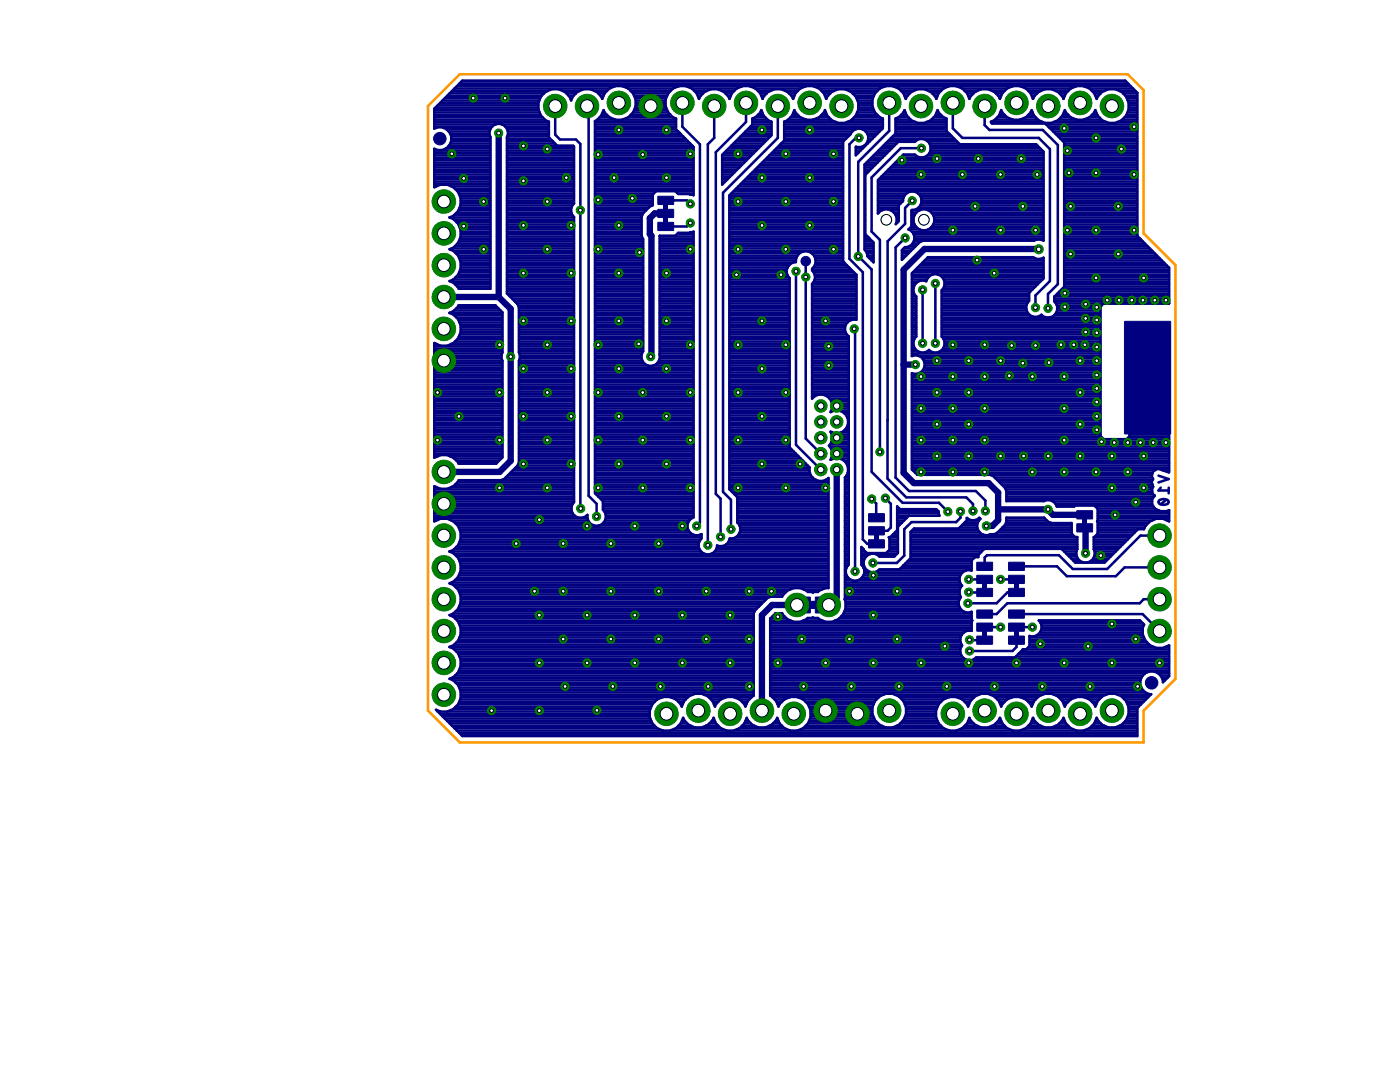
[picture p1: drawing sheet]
<svg xmlns="http://www.w3.org/2000/svg" width="279mm" height="216mm" viewBox="0 0 279 216" stroke-linecap="round" stroke-linejoin="round" font-family="sans-serif">
<g fill="#505050" stroke="#505050" stroke-width=".2">
<path d="M158.4 120.1h1.3v1.2h-1.3z"/>
<path d="M164.8 120.1h1.2v1.2h-1.2z"/>
</g>
<g fill="none" stroke="#000080" stroke-width=".51">
<path d="M88.8 19.6h19M89.3 19.1h18.8M89.7 18.6h18.9M90.2 18.2h19.1M90.7 17.7h30.9M91.2 17.2h31.5M91.7 16.7h133.5M92.1 16.3h132.6M112.3 18.2h3.3M113 18.6h1.9M113.5 19.1h.9M113.8 19.6h.4"/>
<path d="M118.7 18.2h2.4M119.4 18.6h1.2M119.8 19.1h.6M120.1 19.6h.1M120.6 18.6l-.4 1.1a3.3 3.3 0 0 0-3.2-2 3.3 3.3 0 0 0-3 2.3 3.4 3.4 0 0 0-5.6-1.3 3.4 3.4 0 0 0 1.1 5.6v3.1l1.7 1.7M121.6 17.7a3.4 3.4 0 0 1 4.7 .9M121.6 17.7l-1 .9M124.2 17.2h11.2M125.4 17.7h8.9M125.9 18.2h7.9M126.3 18.6l.6 1.3v1.3l-.6 1.2M126.3 18.6h7"/>
<path d="M126.6 19.1h6.5M126.7 19.6h6.2M133.3 18.6l-.5 1.3v1.3l.5 1.2M136.9 17.2h11.2M138.1 17.7a3.4 3.4 0 0 0-4.8 .9M138.1 17.7l.9 .9M138.1 17.7h8.9M138.6 18.2h2.4M139 18.6l.5 1.1a3.3 3.3 0 0 1 3-2 3.3 3.3 0 0 1 3.1 2l.4-1.1M139 18.6h1.3M139.3 19.1h.5M139.4 19.6h.2"/>
<path d="M144.1 18.2h2.4M144.8 18.6h1.2M145.2 19.1h.6M145.5 19.6h.1M147 17.7l1.2-.5h1.4l1.2 .5M147 17.7l-1 .9M149.6 17.2h11.2M150.8 17.7l.9 .9M150.8 17.7h8.9M151.3 18.2h2.4M151.7 18.6l.5 1.1a3.3 3.3 0 0 1 3-2 3.3 3.3 0 0 1 3.1 2l.4-1.1M151.7 18.6h1.3"/>
<path d="M151.9 19.1h.6M152.1 19.6h.2M156.8 18.2h2.4M157.5 18.6h1.2M157.9 19.1h.6M158.2 19.6h.1M159.7 17.7l1.2-.5h1.4l1.2 .5M159.7 17.7l-1 .9M162.3 17.2h14.4M163.5 17.7l.9 .9M163.5 17.7h12.1M164 18.2h2.4"/>
<path d="M164.4 18.6l.5 1.1a3.4 3.4 0 0 1 5.4-1 3.4 3.4 0 0 1-.6 5.5 3.4 3.4 0 0 1-5.1-2.2l-.2 .4M164.4 18.6h1.3M164.6 19.1h.6M164.8 19.6h.2M169.5 18.2h5.6M170.2 18.6h4.4M170.6 19.1h3.8M170.9 19.6h3.3M174.6 18.6l-.5 1.3v1.3l.5 1.2M175.6 17.7l1.2-.5h1.3l1.3 .5M175.6 17.7l-1 .9M178.2 17.2h11.2"/>
<path d="M179.4 17.7l.9 .9M179.4 17.7h8.9M179.8 18.2h2.5M180.3 18.6l.5 1.1a3.3 3.3 0 0 1 3-2 3.3 3.3 0 0 1 3.1 2l.4-1.1M180.3 18.6h1.3M180.5 19.1h.6M180.7 19.6h.1M185.3 18.2h2.5M186 18.6h1.3M186.5 19.1h.6M186.8 19.6h.1M188.3 17.7l1.2-.5h1.3l1.3 .5"/>
<path d="M188.3 17.7l-1 .9M190.9 17.2h11.2M192.1 17.7l.9 .9M192.1 17.7h8.9M192.5 18.2h2.5M193 18.6l.5 1.1a3.3 3.3 0 0 1 3-2 3.3 3.3 0 0 1 3.1 2l.4-1.1M193 18.6h1.3M193.2 19.1h.6M193.4 19.6h.1M198 18.2h2.5M198.7 18.6h1.3M199.2 19.1h.6"/>
<path d="M199.5 19.6h.1M201 17.7l1.2-.5h1.3l1.3 .5M201 17.7l-1 .9M203.6 17.2h11.2M204.8 17.7l.9 .9M204.8 17.7h8.9M205.2 18.2h2.5M205.7 18.6l.5 1.1a3.3 3.3 0 0 1 3-2 3.3 3.3 0 0 1 3 2l.5-1.1M205.7 18.6h1.3M205.9 19.1h.6M206.1 19.6h.1M210.7 18.2h2.5"/>
<path d="M211.4 18.6h1.3M211.9 19.1h.6M212.2 19.6h.1M213.7 17.7a3.4 3.4 0 0 1 4.7 .9M213.7 17.7l-1 .9M216.3 17.2h9.4M217.4 17.7h8.7M217.9 18.2h2.5M218.4 18.6l.5 1.1a3.4 3.4 0 0 1 5.1-1.2 3.4 3.4 0 0 1 .3 5.2 3.4 3.4 0 0 1-5.2-.6l-.5-1.1-.2 .4M218.4 18.6h1.3M218.6 19.1h.6M218.8 19.6h.1"/>
<path d="M223.4 18.2h3.2M224.1 18.6h2.9M224.6 19.1h2.4M224.9 19.6h2.1M86.7 23.9h22M86.7 37.2h.4M86.7 36.7h11.2M86.7 36.2h11.2M86.7 35.8h11.2M86.7 35.3h11.2M86.7 34.8h11.2M86.7 34.4h11.2"/>
<path d="M86.7 33.9h11.2M86.7 33.4h11.2M86.7 32.9h11.2M86.7 32.4h11.2M86.7 32h11.2M86.7 31.5h11.2M86.7 31h11.2M86.7 30.5h11.2M86.7 30.1h11.2M86.7 25.3h11.5M86.7 24.8h12.2M86.7 24.3h22.8"/>
<path d="M86.7 23.4h21.6M86.7 22.9h21.2M86.7 22.4h21M86.7 22h20.8M86.9 21.5h20.5M87.4 21h20M87.8 20.5h19.6M88.3 20.1h19.3M89.1 29.6h8.8M89.1 25.8h8.8M89.6 29.1h8.3M89.6 26.2h8.1"/>
<path d="M89.9 28.6h8M89.9 26.7h7.8M90 28.2h7.9M90 27.2h7.8M90.1 28.1a2.3 2.3 0 0 0-.9-2.3 2.3 2.3 0 0 0-2.5-.1v-4l5.6-5.6h132.3l2.4 2.4v28.6l6.3 6.3v7.2h-13.1l-.6 .6v25.8l.6 .6h4.6l.6-.6v-21.9h7.9v29.1l-2.2-.7-.9 .5-.4 1 .3 .6-.3 .6 .3 .9-.2 .4v.4a.94 .94 0 0 0 .6 1M90.1 28.1a2.31 2.31 0 0 1-3.4 1.6v7.7a3.4 3.4 0 0 1 4.9 1.2 3.4 3.4 0 0 1-1.9 4.8M90.1 27.7h7.8M90.1 37.2h7.8M90.8 37.7h7.1M91.3 38.1h6.6M91.6 38.6h6.3M91.8 39.1h6.1"/>
<path d="M91.9 39.6h6M100.1 24.8h9.4M100.9 25.3h8.6M101.2 29.1h13.2l.2 .2v11.3a1.77 1.77 0 0 0 0 2.7v56.9a1.84 1.84 0 0 0 0 2.6 1.84 1.84 0 0 0 2.6-.1 1.86 1.86 0 0 0 2.4 2.1 1.86 1.86 0 0 0 .7-3.1v-1.7M101.2 38.1h13.4M101.2 39.6h13.4M101.2 39.1h13.4M101.2 38.6h13.4M101.2 37.7h13.4M101.2 37.2h13.4M101.2 36.7h13.4M101.2 36.2h13.4"/>
<path d="M101.2 35.8h13.4M101.2 35.3h13.4M101.2 34.8h13.4M101.2 34.4h13.4M101.2 33.9h13.4M101.2 33.4h13.4M101.2 32.9h13.4M101.2 32.4h13.4M101.2 32h13.4M101.2 31.5h13.4M101.2 31h13.4M101.2 30.5h13.4"/>
<path d="M101.2 30.1h13.4M101.2 29.6h13.4M101.2 28.6h9.5M101.2 28.2h9.1M101.2 27.7h8.6M101.2 25.8h8.3M101.3 27.2h8.2M101.4 26.7h8.1M101.4 26.2h8.1M110.8 21.2v5.7l1 .9h3.1l.9 .9 .1 72.8M117.2 21.2l.3 .3v77.4l1.6 1.6v2.6M118.7 38.1h19.7"/>
<path d="M118.7 29.1h19.5M118.7 39.6h11.6M118.7 39.1h11.6M118.7 38.6h11.8M118.7 37.7h19.7M118.7 37.2h19.7M118.7 36.7h19.7M118.7 36.2h19.7M118.7 35.8h19.7M118.7 35.3h19.7M118.7 34.8h19.7M118.7 34.4h19.7"/>
<path d="M118.7 33.9h19.7M118.7 33.4h19.7M118.7 32.9h19.7M118.7 32.4h19.7M118.7 32h19.7M118.7 31.5h19.7M118.7 31h19.7M118.7 30.5h19.7M118.7 30.1h19.7M118.7 29.6h19.7M118.7 28.6h19M118.7 28.2h18.6"/>
<path d="M118.7 27.7h18.1M118.7 27.2h17.6M118.7 26.7h17.1M118.7 26.2h16.7M118.7 25.8h16.2M118.7 25.3h16.2M118.7 24.8h16.2M118.7 24.3h16.2M119.2 23.9h3.6M119.7 23.4h1.9M120.1 22.9h1M120.3 22.4h.3"/>
<path d="M120.6 22.4l-.1-.4-.5 1.1-.9 .9-.4 .2v74.2l1.6 1.6M120.6 22.4l1 1M124.2 23.9h10.7M125.4 23.4h8.9M125.9 22.9h7.9M126.3 22.4a3.4 3.4 0 0 1-4.7 1M126.3 22.4h7M126.6 22h6.5M126.7 21.5h6.2M126.9 21h5.9M126.9 20.5h5.9M126.9 20.1h5.9"/>
<path d="M130.9 38.1l-.6 .7v2.2l-.6 .2-1.4 1.4-.3 .6v3.9l.4 .6v22.4M132.9 40h4.2l.7 .7M133.3 22.4l1 1 .6 .2v2.2l3.5 3.5v9.7l-.8-.3h-2.2l-.6-.6M135.3 38.6h3.1M136.2 20.5v4.8l3.5 3.5v75.5l-.7 .7M142.5 21.2v6.3l-1.2 1.3v80M144.1 36.7h.1M144.1 36.2h.6M144.1 35.8h1.1M144.1 35.3h1.6M144.1 34.8h2M144.1 34.4h2.5"/>
<path d="M144.1 33.9h3M144.1 33.4h3.5M144.1 32.9h3.9M144.1 32.4h4.4M144.1 32h4.9M144.1 31.5h5.4M144.1 31h5.8M144.5 30.5h5.9M145 30.1h5.9M145.5 29.6h5.9M145.6 39.6h22.7M145.6 39.1h22.7"/>
<path d="M145.9 29.1h5.9M145.9 38.6h22.4M146.4 38.1h21.9M146.4 28.6h5.9M146.9 37.7h21.4M146.9 28.2h5.9M147.4 37.2h20.9M147.4 27.7h5.9M147.8 36.7h20.5M147.8 27.2h6M148.3 36.2h20M148.3 26.7h5.7"/>
<path d="M148.8 35.8h19.5M148.8 26.2h5.2M148.9 20.5v3.8l-6 6.1v68.2l.9 .9v7.6M149.3 35.3h19M149.3 25.8h4.7M149.7 34.8h18.6M149.7 25.3h4.3M150.2 23.9h3M150.2 24.8h3.8M150.2 24.3h3.8M150.2 34.4h18.1M150.7 33.9h17.6"/>
<path d="M150.8 23.4l-.6 .2v1.3M150.8 23.4h1.9M151.2 33.4h17.1M151.3 22.9h1M151.6 32.9h16.7M151.7 22.4l-.9 1M151.7 22.4l.2-.4 .5 1.1 .9 .9 .7 .3v2.7l-9.9 9.8v-5.9l6.1-6M151.7 22.4h.4M152.1 32.4h16.2M152.6 32h15.7M153.1 31.5h15.2M153.5 31h14.8"/>
<path d="M154 30.5h14.3M154.5 30.1h13.8M155 29.6h13.3M155.2 21.2v6.3l-10.9 11v59.6l1.6 1.6v5.9M155.4 29.1h12.9M155.9 28.6h12.4M156.4 28.2h12M156.5 27.7h12.3M156.5 27.2h12.8M156.5 26.7h13.3M156.5 26.2h13.6M156.5 25.8h14.3"/>
<path d="M156.5 25.3h19.7M156.5 24.8h19.7M156.5 24.3h10.3M157.3 23.9h3.5M157.8 23.4h1.9M158.2 22.9h1M158.3 22.4h.4M158.7 22.4l-.2-.4-.4 1.1-1 .9-.6 .3v3.7l-10.9 11v58.6M158.7 22.4a3.4 3.4 0 0 0 5.7 0M162.3 23.9h3.6M163.5 23.4h1.9M164 22.9h1"/>
<path d="M164.4 22.4h.4M169.1 24.3h7.1M170 23.9h6.2M170.5 23.4h5.1M170.8 30.5h.5M170.8 30.1h.9M170.8 29.6h1.4M170.9 22.9h4.2M171 22.4h3.6M171.1 20.1h3M171.3 22h3.1M171.3 21.5h2.9"/>
<path d="M171.3 21h2.8M171.3 20.5h2.8M171.4 27.5h-.6l-1.3 1.3v22.8l2.7 2.7v53.3l.9 .9h1.8M172 25.8h4M172.4 29.1h.3M172.6 38.1h.1M172.6 39.6h.1M172.6 39.1h.1M172.6 38.6h.1M172.6 37.7h.1M172.6 37.2h.1M172.6 36.7h.1"/>
<path d="M172.6 36.2h.1M172.6 35.8h.1M172.6 35.3h.1M172.6 34.8h.1M172.6 34.4h.6M172.6 33.9h1.1M172.6 33.4h1.6M172.6 32.9h2M172.8 26.2h2.7M172.9 28.6h.3M172.9 32.4h2.2M173.1 26.7h2"/>
<path d="M173.2 28.2h.4M173.3 27.7h.8M173.3 27.2h1.3M173.4 32h2.2M173.9 31.5h2.2M174.4 31h2.2M174.6 22.4l1 1M174.8 30.5h2.2M175.2 38.1h33.1M175.2 39.6h5.1M175.2 39.1h5.3M175.2 38.6h5.7"/>
<path d="M175.2 37.7h33.1M175.2 37.2h33.1M175.2 36.7h33.1M175.2 36.2h33.1M175.3 30.1h2.2M175.4 35.8h32.9M175.6 23.4l.6 .2v2l-5.4 5.4v-1.7a1.87 1.87 0 0 0 2.4-1 1.87 1.87 0 0 0-1-2.4 1.87 1.87 0 0 0-2.4 .9l-1.5 1.5v23.9l2.6 2.6v9a1.85 1.85 0 0 0-2.1 1 1.85 1.85 0 0 0 .6 2.3v45.6a1.86 1.86 0 0 0-.1 2.6 1.86 1.86 0 0 0 2.7 0 1.86 1.86 0 0 0-.1-2.6v-3.5l.4 .4M175.8 29.6h2.2M175.9 35.3h32.4M176.3 29.1h2.2M176.3 34.8h32M176.7 28.6h2.2"/>
<path d="M176.8 34.4h31.5M177.2 28.2h5.5M177.3 33.9h31M177.5 20.5v5.6l-6.2 6.2v18.9l2.6 2.6v40.3l6.2 6.2h7.3l1.8 1.8M177.7 27.7h12.7M177.8 33.4h30.5M178.2 27.2h11.7M178.2 32.9h30.1M178.6 26.7h10.9M178.7 32.4h29.6M178.7 23.9h3.1M178.7 26.2h10.3"/>
<path d="M178.7 25.8h10.2M178.7 25.3h10.2M178.7 24.8h10.2M178.7 24.3h4M179.2 32h29.1M179.3 23.4h2M179.7 31.5h28.6M179.8 22.9h1.1M180.1 31h2.6M180.3 22.4l-.9 1M180.3 22.4l.2-.4a3.4 3.4 0 0 0 3.3 2.6 3.4 3.4 0 0 0 3.3-2.6l.2 .4M180.3 22.4h.4"/>
<path d="M183.2 38.6h25.1M183.7 39.1h24.6M183.9 39.6h24.4M183.9 29.6h-4.1l-5.9 5.8v10.8l1.7 1.7v42.3M184.9 24.3h4M185.1 31h23.2M185.1 28.2h5.8M185.5 30.5h22.8M185.5 28.6h5.9M185.7 29.1h21.4M185.7 30.1h22.3M185.7 29.6h21.9"/>
<path d="M185.9 23.9h3M186.4 23.4h1.9M186.7 22.9h1.1M186.9 22.4h.4M187.3 22.4l1 1 .6 .2v2.5l2.6 2.7h15.3l1.5 1.5v17.7l-.6-.2h-.8l-.5 .2h-22.2l-.6 .3-3.6 3.5v-1.9l.6-.6a1.82 1.82 0 0 0 1.9-1.4 1.82 1.82 0 0 0-1.2-2.1l.6-.6v-3.2l.1-.1a1.86 1.86 0 0 0 1.9-1.9 1.86 1.86 0 0 0-1.9-1.8 1.86 1.86 0 0 0-1.8 1.9l-.8 .9v3.1l-.6 .6a2.08 2.08 0 0 0-.8-2.7 2.08 2.08 0 0 0-2.8 .6v-6.7l5.1-5.1h2.3a1.86 1.86 0 0 0 2.6 .1 1.86 1.86 0 0 0 0-2.7 1.86 1.86 0 0 0-2.6 .1h-3.3l-6.6 6.6v11.8l1.6 1.7v3.9l-1.2-1.2v-.3l-.5-1v-17l6.1-6.2v-3l.7-.2M190.2 20.5v5.1l1.9 1.9h15.2l2.2 2.2v26.4l-2.8 2.8v2.5M196.5 21.2v3.8l1 .9h10.6l3 3v27.8l-2 2v2.8M197.8 24.3h10.3M198.6 23.9h3.5M199.1 23.4h1.9M199.4 22.9h1.1M199.6 22.4h.4"/>
<path d="M200 22.4l-.2-.4-.4 1.1-1 .9-.6 .3 .2 .4h10.6l.8 .7M200 22.4l1 1M201 23.4l1.2 .5h1.3l1.3-.5M203.6 23.9h3.5M204.7 23.4h2M205.2 22.9h1.1M205.7 22.4l.2-.4a3.4 3.4 0 0 0 3.3 2.6 3.4 3.4 0 0 0 3.3-2.6l.2 .4M205.7 22.4l-.9 1M205.7 22.4h.4M208.8 24.8h18.2M209.3 25.3h17.7M209.4 25.4l3 3v28.8l-2 2v1a1.84 1.84 0 0 1 .1 2.6 1.84 1.84 0 0 1-2.7 0 1.85 1.85 0 0 1-2.1 .2 1.85 1.85 0 0 1-.9-2"/>
<path d="M209.7 25.8h17.3M210.2 26.2h16.8M210.3 24.3h10.5M210.7 26.7h16.3M211.2 27.2h15.8M211.3 23.9h3.5M211.6 27.7h15.4M211.7 23.4h2M212.1 28.2h14.9M212.1 22.9h1.1M212.3 22.4h.4M212.4 38.1h14.6"/>
<path d="M212.4 29.1h14.6M212.4 39.6h14.6M212.4 39.1h14.6M212.4 38.6h14.6M212.4 37.7h14.6M212.4 37.2h14.6M212.4 36.7h14.6M212.4 36.2h14.6M212.4 35.8h14.6M212.4 35.3h14.6M212.4 34.8h14.6M212.4 34.4h14.6"/>
<path d="M212.4 33.9h14.6M212.4 33.4h14.6M212.4 32.9h14.6M212.4 32.4h14.6M212.4 32h14.6M212.4 31.5h14.6M212.4 31h14.6M212.4 30.5h14.6M212.4 30.1h14.6M212.4 29.6h14.6M212.4 28.6h14.6M212.7 22.4l1 1"/>
<path d="M216.3 23.9h3.5M217.4 23.4h2M217.9 22.9h1.1M218.4 22.4a3.4 3.4 0 0 1-4.7 1M218.4 22.4h.4M223 24.3h4M224 23.9h3M224.4 23.4h2.6M224.8 22.9h2.2M225 22.4h2M225.1 20.1h1.9M225.2 22h1.8"/>
<path d="M225.3 21.5h1.7M225.3 21h1.7M225.3 20.5h1.7M89.7 43.4a3.3 3.3 0 0 1 2.2 3.8M89.7 43.4h8.2M90.1 49.6h7.8M90.1 56.2h7.8M90.5 55.8h7.4M90.5 50.1l.9 .9M90.5 50.1h7.4M90.6 43.9h7.3M90.6 42.9h7.3"/>
<path d="M90.8 56.7h7.1M90.8 49.1h7.1M91 55.3h6.9M91 50.5h6.9M91.1 44.3h6.8M91.1 42.4h6.8M91.3 57.2h6.6M91.3 48.6h6.6M91.4 51l.5 1.2v1.4l-.5 1.2M91.4 54.8l-.9 1-.8 .3 .8 .3 1 1.2h6.4v-30.2a1.86 1.86 0 0 1 1.6-2.7 1.86 1.86 0 0 1 1.7 2.7v31.2l2.1 2.1 .3 .6v9l.2 .5v.7l-.2 .5v20.3l-.3 .6-2.7 2.7-.6 .2h-8.5a3.3 3.3 0 0 1-4.8 1.2v7a3.4 3.4 0 0 1 5.2 2.2M91.4 54.8h6.5M91.4 51h6.5"/>
<path d="M91.5 44.8h6.4M91.5 42h6.4M91.6 48.2h6.3M91.6 54.3h6.3M91.6 51.5h6.3M91.7 45.3h6.2M91.7 41.5h6.2M91.8 47.7h6.1M91.8 53.9h6.1M91.8 52h6.1M91.9 41h6M91.9 45.8h6"/>
<path d="M91.9 47.2l-.5 1.3-.9 .9-.8 .3 .8 .4M91.9 53.4h6M91.9 52.9h6M91.9 52.4h6M91.9 47.2h6M91.9 46.7h6M91.9 46.2h6M91.9 40.5h6M91.9 40h6M101.2 58.1h13.4M101.2 57.7h13.4M101.2 57.2h13.4"/>
<path d="M101.2 56.7h13.4M101.2 56.2h13.4M101.2 55.8h13.4M101.2 55.3h13.4M101.2 54.8h13.4M101.2 54.3h13.4M101.2 53.9h13.4M101.2 53.4h13.4M101.2 52.9h13.4M101.2 52.4h13.4M101.2 52h13.4M101.2 51.5h13.4"/>
<path d="M101.2 51h13.4M101.2 50.5h13.4M101.2 50.1h13.4M101.2 49.6h13.4M101.2 49.1h13.4M101.2 48.6h13.4M101.2 48.2h13.4M101.2 47.7h13.4M101.2 47.2h13.4M101.2 46.7h13.4M101.2 46.2h13.4M101.2 45.8h13.4"/>
<path d="M101.2 45.3h13.4M101.2 44.8h13.4M101.2 44.3h13.4M101.2 43.9h13.4M101.2 43.4h13.4M101.2 42.9h13M101.2 42.4h12.8M101.2 42h12.8M101.2 41.5h12.8M101.2 41h13M101.2 40.5h13.4M101.2 40h13.4"/>
<path d="M101.2 58.6h13.4M101.7 59.1h12.9M102.2 59.6h12.4M118.7 59.6h9.7M118.7 59.1h9.7M118.7 58.6h9.7M118.7 58.1h9.7M118.7 57.7h9.7M118.7 57.2h9.7M118.7 56.7h9.7M118.7 56.2h9.7M118.7 55.8h9.7"/>
<path d="M118.7 55.3h9.7M118.7 54.8h9.7M118.7 54.3h9.7M118.7 53.9h9.7M118.7 53.4h9.7M118.7 52.9h9.7M118.7 52.4h9.7M118.7 52h9.7M118.7 51.5h9.7M118.7 51h9.7M118.7 50.5h9.7M118.7 50.1h9.7"/>
<path d="M118.7 49.6h9.7M118.7 49.1h9.7M118.7 48.6h9.7M118.7 48.2h9.7M118.7 47.7h9.6M118.7 47.2h9.4M118.7 46.7h9.3M118.7 46.2h9.3M118.7 45.8h9.3M118.7 45.3h9.3M118.7 44.8h9.3M118.7 44.3h9.3"/>
<path d="M118.7 43.9h9.3M118.7 43.4h9.3M118.7 42.9h9.5M118.7 42.4h9.8M118.7 42h10.2M118.7 41.5h10.7M118.7 41h11.5M118.7 40.5h11.6M118.7 40h11.6M131.7 59.6h6.7M131.7 59.1h6.7M131.7 58.6h6.7"/>
<path d="M131.7 58.1h6.7M131.7 57.7h6.7M131.7 57.2h6.7M131.7 56.7h6.7M131.7 56.2h6.7M131.7 55.8h6.7M131.7 55.3h6.7M131.7 54.8h6.7M131.7 54.3h6.7M131.7 53.9h6.7M131.7 53.4h6.7M131.7 52.9h6.7"/>
<path d="M131.7 52.4h6.7M131.7 52h6.7M131.7 51.5h6.7M131.7 51h6.7M131.7 50.5h6.7M131.7 50.1h6.7M131.7 49.6h6.7M131.7 49.1h6.7M131.7 48.6h6.7M131.7 48.2h6.7M131.7 47.7h6.7M131.7 47.2h6.7"/>
<path d="M135.1 46.7h3.3M137.8 44.5l-.7 .7h-4.2M138.4 46.2h.1M138.4 46.2v57.1a1.85 1.85 0 0 0-1 2.5 1.85 1.85 0 0 0 2.6 .8v.8a1.85 1.85 0 0 0 .5 3.1 1.85 1.85 0 0 0 2.6-1.7 1.81 1.81 0 0 0 2.5-1.4 1.83 1.83 0 0 0 2-1 1.83 1.83 0 0 0-.4-2.1v-5.1l-1.6-1.6M138.4 46.2l-.8 .3h-2.2l-.6 .5h-3.1v23.7a1.86 1.86 0 0 1-2.2 2.3 1.86 1.86 0 0 1-1.1-2.9M145.6 59.6h12M145.6 59.1h12M145.6 58.6h12M145.6 58.1h12M145.6 57.7h12M145.6 57.2h12M145.6 56.7h12"/>
<path d="M145.6 56.2h12M145.6 55.8h12M145.6 55.3h11.8M145.6 54.8h11.5M145.6 54.3h11.4M145.6 53.9h11.4M145.6 53.4h11.6M145.6 52.9h11.9M145.6 52.4h12.6M145.6 52h13.2M145.6 51.5h13.3M145.6 51h13.5"/>
<path d="M145.6 50.5h14M145.6 50.1h22.7M145.6 49.6h22.7M145.6 49.1h22.7M145.6 48.6h22.7M145.6 48.2h22.7M145.6 47.7h22.7M145.6 47.2h22.7M145.6 46.7h22.7M145.6 46.2h22.7M145.6 45.8h22.7M145.6 45.3h22.7"/>
<path d="M145.6 44.8h22.7M145.6 44.3h22.7M145.6 43.9h22.7M145.6 43.4h22.7M145.6 42.9h22.7M145.6 42.4h22.7M145.6 42h22.7M145.6 41.5h22.7M145.6 41h22.7M145.6 40.5h22.7M145.6 40h22.7M158.9 54.1v34.7l4.9 4.9"/>
<path d="M159.1 51a1.99 1.99 0 0 1 3.4 0M159.1 51l-.3 .7v.6a1.83 1.83 0 0 0-1.7 1.2 1.83 1.83 0 0 0 .5 2v33.8l3.9 3.9a2.28 2.28 0 0 0 1.2 2.5 2.28 2.28 0 0 0 2.6-.3v21.9h-.6l-1.2 .6-.3 .2h-.9l-.1 .1-.1-.1h-.9a3.3 3.3 0 0 0-5.1 1h-2.3l-.6 .2-2.5 2.5-.3 .6M160.8 52.1v35.4l3 3M162 50.5h6.3M162.1 59.6h8.8M162.1 59.1h8.8M162.1 58.6h8.8M162.1 58.1h8.8M162.1 57.7h8.8M162.1 57.2h8.8M162.1 56.7h8.8M162.1 53.9h7.8"/>
<path d="M162.3 53.4h7.2M162.4 56.2h8.5M162.4 54.3h8M162.5 51a1.94 1.94 0 0 1-.4 2.6v.4a1.77 1.77 0 0 1 0 2.6v22.9a2.28 2.28 0 0 1 3.1-.4 2.28 2.28 0 0 1 .6 3.1 2.3 2.3 0 0 1 3.5 2 2.3 2.3 0 0 1-3.5 1.9 2.21 2.21 0 0 1-.4 2.8 2.21 2.21 0 0 1 .4 2.9 2.28 2.28 0 0 1 3 .4 2.28 2.28 0 0 1-.2 3v24.4M162.5 51h5.8M162.6 55.8h8.3M162.6 54.8h8.3M162.6 52.9h6.4M162.6 55.3h8.3M162.7 51.5h5.6M162.8 52.4h5.7M162.8 52h5.5"/>
<path d="M172.6 49.6h1.7M172.6 49.1h1.7M172.6 48.6h1.7M172.6 48.2h1.5M172.6 47.7h1M172.6 47.2h.5M172.6 46.7h.1M172.6 46.2h.1M172.6 45.8h.1M172.6 45.3h.1M172.6 44.8h.1M172.6 44.3h.1"/>
<path d="M172.6 43.9h.1M172.6 43.4h.1M172.6 42.9h.1M172.6 42.4h.1M172.6 42h.1M172.6 41.5h.1M172.6 41h.1M172.6 40.5h.1M172.6 40h.1M172.8 50.1h1.5M173 50.5h1.3M173.1 51h1.2"/>
<path d="M173.4 51.5h.9M173.9 52h.4M175.2 42.4h.2M175.2 42h.8M175.2 41.5h4.2M175.2 41h4.2M175.2 40.5h4.6M175.2 40h5M177.7 42h1.7M178.4 42.4h1M178.8 42.9h.6M178.9 44.3h.3"/>
<path d="M178.9 43.4h.5M179 43.9h.4M180 51.5h.4M180 51h.8M180 50.5h1.3M180 50.1h1.8M180.3 49.6h2M180.6 47.5l-1.9 1.9v45.9l2.7 2.7h13.4l1.9 1.9v2.1M181.3 45.8h2.3M181.5 49.1h1.3M181.8 45.3h1.1M181.9 44.8h.6"/>
<path d="M181.9 44.3h.4M181.9 43.9h.4M181.9 43.4h.4M181.9 42.9h.6M181.9 42.4h1M181.9 42h1.7M182 59.6h.9M182 59.1h.8M182 58.6h.5M182 58.1h.3M182 57.7h.3M182 57.2h.4"/>
<path d="M182 56.7h.6M182 56.2h1.1M182 55.8h3M182 55.3h3.3M182 54.8h4.1M182 46.2h26.3M182.1 40l-1.5 1.5v3.2l-3.5 3.5v47.3l3.8 3.8h11.9l1.4 1.3v1.4M182.1 48.6h1.1M182.2 54.3h26.1M182.3 46.7h26M182.4 48.2h1.5M182.5 47.7h25.8"/>
<path d="M182.5 47.2h25.8M182.6 53.9h25.7M183.1 53.4h25.2M183.2 41.5h25.1M183.6 52.9h24.7M183.7 41h24.6M183.9 40.5h24.4M183.9 40h24.4M184.1 52.4h24.2M184.1 57.8v10.7M184.6 52h23.7M185 51.5h21.5"/>
<path d="M185.2 45.8h23.1M185.2 42h23.1M185.9 45.3h22.4M185.9 42.4h22.4M186.2 44.8h22.1M186.2 42.9h22.1M186.4 44.3h21.9M186.4 43.4h21.9M186.5 43.9h21.8M186.7 56.6v11.9M187.3 54.8h21M187.9 59.6h17.5"/>
<path d="M187.9 59.1h17.5M187.9 58.6h17.5M187.9 58.1h17.8M188 55.3h20.3M188.2 57.7h17.9M188.3 55.8h19.7M188.4 57.2h18.2M188.5 56.7h18.6M188.5 56.2h19.1M208.1 51.5h.2M210.4 59.6h22.9M210.5 59.1h22.8"/>
<path d="M211 58.6h22.3M211.5 58.1h21.8M211.9 57.7h21.4M212.4 57.2h20.9M212.4 56.7h20.9M212.4 56.2h20.9M212.4 55.8h20.9M212.4 55.3h20.9M212.4 54.8h20.9M212.4 54.3h20.9M212.4 53.9h20.9M212.4 53.4h20.9"/>
<path d="M212.4 52.9h20.4M212.4 52.4h19.9M212.4 52h19.5M212.4 51.5h19M212.4 51h18.5M212.4 50.5h18M212.4 50.1h17.6M212.4 49.6h17.1M212.4 49.1h16.6M212.4 48.6h16.1M212.4 48.2h15.6M212.4 47.7h15.2"/>
<path d="M212.4 47.2h14.7M212.4 46.7h14.6M212.4 46.2h14.6M212.4 45.8h14.6M212.4 45.3h14.6M212.4 44.8h14.6M212.4 44.3h14.6M212.4 43.9h14.6M212.4 43.4h14.6M212.4 42.9h14.6M212.4 42.4h14.6M212.4 42h14.6"/>
<path d="M212.4 41.5h14.6M212.4 41h14.6M212.4 40.5h14.6M212.4 40h14.6M86.7 79.6h13.6M86.7 79.1h13.6M86.7 78.6h13.6M86.7 78.1h13.6M86.7 77.7h13.6M86.7 77.2h13.6M86.7 76.7h13.6M86.7 76.2h13.6"/>
<path d="M86.7 75.8h13.6M86.7 75.3h13.6M86.7 74.8h13.6M86.7 74.3h13.6M86.7 73.9h13.6M86.7 73.4h13.6M86.7 72.9h13.6M86.7 72.4h13.6M86.7 72h13.5M86.7 71.5h13.4M86.7 71h13.4M86.7 70.5h13.5"/>
<path d="M86.7 70.1h13.6M86.7 69.6h13.6M86.7 69.1h13.6M86.7 68.6h.4M89.7 62.4a3.3 3.3 0 0 1 2.2 3.9M89.7 62.4l.8-.3 1-1.2h7.3l1.5 1.4v8l-.2 .5v.7l.2 .5v19.3l-1.3 1.2h-7.5a3.4 3.4 0 0 0-4.8-1.2v-22.8a3.4 3.4 0 0 0 5.2-2.2M89.7 62.4h10.6M90.1 68.6h10.2M90.6 62.9h9.7M90.6 62h9.3M90.8 68.2h9.5M91.1 63.4h9.2"/>
<path d="M91.1 61.5h8.3M91.3 67.7h9M91.5 63.9h8.8M91.5 61h7.5M91.6 67.2h8.7M91.7 64.3h8.6M91.8 66.7h8.5M91.9 64.8h8.4M91.9 66.3h8.4M91.9 65.8h8.4M91.9 65.3h8.4M102.7 60h11.9"/>
<path d="M103.1 60.5h11.5M103.4 61h11.2M103.6 79.6h11M103.6 79.1h11M103.6 78.6h11M103.6 78.1h11M103.6 77.7h11M103.6 77.2h11M103.6 76.7h11M103.6 76.2h11M103.6 75.8h11M103.6 75.3h11"/>
<path d="M103.6 74.8h11M103.6 74.3h11M103.6 73.9h11M103.6 73.4h11M103.6 72.9h11M103.6 72.4h11M103.6 72h11M103.6 70.1h11M103.6 69.6h11M103.6 69.1h11M103.6 68.6h11M103.6 68.2h11"/>
<path d="M103.6 67.7h11M103.6 67.2h11M103.6 66.7h11M103.6 66.3h11M103.6 65.8h11M103.6 65.3h11M103.6 64.8h11M103.6 64.3h11M103.6 63.9h11M103.6 63.4h11M103.6 62.9h11M103.6 62.4h11"/>
<path d="M103.6 62h11M103.6 61.5h11M103.7 70.5h10.9M103.8 71.5h10.8M103.8 71h10.8M118.7 79.6h19.7M118.7 79.1h19.7M118.7 78.6h19.7M118.7 78.1h19.7M118.7 77.7h19.7M118.7 77.2h19.7M118.7 76.7h19.7"/>
<path d="M118.7 76.2h19.7M118.7 75.8h19.7M118.7 75.3h19.7M118.7 74.8h19.7M118.7 74.3h19.7M118.7 73.9h19.7M118.7 73.4h19.7M118.7 72.9h10.5M118.7 72.4h9.8M118.7 72h9.5M118.7 71.5h9.3M118.7 71h9.3"/>
<path d="M118.7 70.5h9.4M118.7 70.1h9.7M118.7 69.6h9.7M118.7 69.1h9.7M118.7 68.6h9.7M118.7 68.2h9.7M118.7 67.7h9.7M118.7 67.2h9.7M118.7 66.7h9.7M118.7 66.3h9.7M118.7 65.8h9.7M118.7 65.3h9.7"/>
<path d="M118.7 64.8h9.7M118.7 64.3h9.7M118.7 63.9h9.7M118.7 63.4h9.7M118.7 62.9h9.7M118.7 62.4h9.7M118.7 62h9.7M118.7 61.5h9.7M118.7 61h9.7M118.7 60.5h9.7M118.7 60h9.7M130.5 72.9h7.9"/>
<path d="M131.2 72.4h7.2M131.5 72h6.9M131.7 70.5h6.7M131.7 70.1h6.7M131.7 69.6h6.7M131.7 69.1h6.7M131.7 68.6h6.7M131.7 68.2h6.7M131.7 67.7h6.7M131.7 67.2h6.7M131.7 66.7h6.7M131.7 66.3h6.7"/>
<path d="M131.7 65.8h6.7M131.7 65.3h6.7M131.7 64.8h6.7M131.7 64.3h6.7M131.7 63.9h6.7M131.7 63.4h6.7M131.7 62.9h6.7M131.7 62.4h6.7M131.7 62h6.7M131.7 61.5h6.7M131.7 61h6.7M131.7 60.5h6.7"/>
<path d="M131.7 60h6.7M131.7 71.5h6.7M131.7 71h6.7M145.6 79.6h12M145.6 79.1h12M145.6 78.6h12M145.6 78.1h12M145.6 77.7h12M145.6 77.2h12M145.6 76.7h12M145.6 76.2h12M145.6 75.8h12"/>
<path d="M145.6 75.3h12M145.6 74.8h12M145.6 74.3h12M145.6 73.9h12M145.6 73.4h12M145.6 72.9h12M145.6 72.4h12M145.6 72h12M145.6 71.5h12M145.6 71h12M145.6 70.5h12M145.6 70.1h12"/>
<path d="M145.6 69.6h12M145.6 69.1h12M145.6 68.6h12M145.6 68.2h12M145.6 67.7h12M145.6 67.2h12M145.6 66.7h12M145.6 66.3h12M145.6 65.8h12M145.6 65.3h12M145.6 64.8h12M145.6 64.3h12"/>
<path d="M145.6 63.9h12M145.6 63.4h12M145.6 62.9h12M145.6 62.4h12M145.6 62h12M145.6 61.5h12M145.6 61h12M145.6 60.5h12M145.6 60h12M162.1 79.1h.4M162.1 78.6h7.3M162.1 78.1h7.3"/>
<path d="M162.1 77.7h7.3M162.1 77.2h7.3M162.1 76.7h7.3M162.1 76.2h7.3M162.1 75.8h7.3M162.1 75.3h7.3M162.1 74.8h7.3M162.1 74.3h7.3M162.1 73.9h7.3M162.1 73.4h7.3M162.1 72.9h7.3M162.1 72.4h7.3"/>
<path d="M162.1 72h7.3M162.1 71.5h7.3M162.1 71h7.3M162.1 70.5h7.3M162.1 70.1h7.3M162.1 69.6h7.3M162.1 69.1h7.3M162.1 68.6h7.3M162.1 68.2h7.3M162.1 67.7h7.3M162.1 67.2h7.3M162.1 66.7h6.9"/>
<path d="M162.1 66.3h6.6M162.1 65.8h6.5M162.1 65.3h6.5M162.1 64.8h6.7M162.1 64.3h7M162.1 63.9h7.8M162.1 63.4h8.8M162.1 62.9h8.8M162.1 62.4h8.8M162.1 62h8.8M162.1 61.5h8.8M162.1 61h8.8"/>
<path d="M162.1 60.5h8.8M162.1 60h8.8M165.1 79.1h4.3M165.6 79.6h3.8M170.5 65.6l.1 .2v48.2M182 79.6h37.6M182 79.1h37.6M182 78.6h37.6M182 78.1h37.6M182 77.7h37.6M182 77.2h37.6M182 76.7h37.6"/>
<path d="M182 76.2h37.6M182 75.8h37.6M182 75.3h37.6M182 74.8h37.6M182 71h.1M182 70.5h37.6M182 70.1h1.1M182 69.6h.6M182 69.1h.4M182 68.6h.3M182 68.2h.3M182 67.7h.5"/>
<path d="M182 67.2h.8M182 66.7h.9M182 66.3h.9M182 65.8h.9M182 65.3h.9M182 64.8h.9M182 64.3h.9M182 63.9h.9M182 63.4h.9M182 62.9h.9M182 62.4h.9M182 62h.9"/>
<path d="M182 61.5h.9M182 61h.9M182 60.5h.9M182 60h.9M182.3 68.1l.3-.6 .3-.3v-8a1.83 1.83 0 0 1-.3-2.4 1.83 1.83 0 0 1 2.2-.7 1.86 1.86 0 0 1 2.8-1.2 1.86 1.86 0 0 1 .3 3v9.3l.3 .3 .3 .6M182.3 68.1a1.88 1.88 0 0 0 .8 2 1.88 1.88 0 0 0 2.1 0M183.3 71h36.3M183.7 74.3h35.9M184 71.5h35.6M184.2 73.9h35.4M184.4 72h35.2M184.4 73.4h35.2"/>
<path d="M184.5 72.9h35.1M184.5 72.4h35.1M185.2 70.1l.2-.3a1.79 1.79 0 0 0 2.3 .3M185.2 70.1h.4M187.7 70.1h31.9M187.9 66.7h31.7M187.9 66.3h31.7M187.9 65.8h31.7M187.9 65.3h31.7M187.9 64.8h31.7M187.9 64.3h31.7M187.9 63.9h31.7"/>
<path d="M187.9 63.4h31.7M187.9 62.9h17.7M187.9 62.4h17.2M187.9 62h17M187.9 61.5h16.9M187.9 61h16.9M187.9 60.5h17.1M187.9 60h17.5M188 67.2h31.6M188.2 69.6h31.4M188.3 67.7h31.3M188.4 69.1h31.2"/>
<path d="M188.5 68.1v.8l-.3 .6-.5 .6M188.5 68.6h31.1M188.5 68.2h31.1M205.4 60v-1.6l2.9-2.8v-4.2a1.91 1.91 0 0 1-2.2-.1h-20.9l-3.2 3.2v16.6a1.85 1.85 0 0 1 2.6 1.7 1.85 1.85 0 0 1-2.6 1.7v19.2l1.1 1h14.5l.6 .3 2.4 2.4 .3 .6v2h7.4a1.78 1.78 0 0 1 2.6 1.1l7.5-.2 .7 .6v2.4M205.4 60l-.3 .3-.3 .7M207.7 62.9h.2M210.4 62.9h9.2M210.4 60h22.9M210.7 60.5h22.6M210.8 62.4h8.8M210.9 61h8.9M211 62h8.6"/>
<path d="M211 61.5h8.6M225.4 79.6h7.9M225.4 79.1h7.9M225.4 78.6h7.9M225.4 78.1h7.9M225.4 77.7h7.9M225.4 77.2h7.9M225.4 76.7h7.9M225.4 76.2h7.9M225.4 75.8h7.9M225.4 75.3h7.9M225.4 74.8h7.9"/>
<path d="M225.4 74.3h7.9M225.4 73.9h7.9M225.4 73.4h7.9M225.4 72.9h7.9M225.4 72.4h7.9M225.4 72h7.9M225.4 71.5h7.9M225.4 71h7.9M225.4 70.5h7.9M225.4 70.1h7.9M225.4 69.6h7.9M225.4 69.1h7.9"/>
<path d="M225.4 68.6h7.9M225.4 68.2h7.9M225.4 67.7h7.9M225.4 67.2h7.9M225.4 66.7h7.9M225.4 66.3h7.9M225.4 65.8h7.9M225.4 65.3h7.9M86.7 99.6h27.9M86.7 99.1h27.9M86.7 98.6h27.9M86.7 98.1h27.9"/>
<path d="M86.7 97.7h27.9M86.7 97.2h.4M86.7 91h.8M86.7 90.5h13.6M86.7 90.1h13.6M86.7 89.6h13.6M86.7 89.1h13.6M86.7 88.6h13.6M86.7 88.2h13.6M86.7 87.7h13.6M86.7 87.2h13.6M86.7 86.7h13.6"/>
<path d="M86.7 86.3h13.6M86.7 85.8h13.6M86.7 85.3h13.6M86.7 84.8h13.6M86.7 84.3h13.6M86.7 83.9h13.6M86.7 83.4h13.6M86.7 82.9h13.6M86.7 82.4h13.6M86.7 82h13.6M86.7 81.5h13.6M86.7 81h13.6"/>
<path d="M86.7 80.5h13.6M86.7 80.1h13.6M89.7 91h10.6M90.1 97.2h24.5M90.6 91.5h9.5M90.8 96.7h23.8M91.1 91.9h8.5M91.3 96.2h23.3M91.5 92.4h7.6M100.2 95.8h14.4M100.9 95.3h13.7M101.4 94.8h13.2"/>
<path d="M101.9 94.3h12.7M102.3 93.9h12.3M102.8 93.4h11.8M103.3 92.9h11.3M103.5 92.4h11.1M103.6 91.9h11M103.6 91.5h11M103.6 91h11M103.6 90.5h11M103.6 90.1h11M103.6 89.6h11M103.6 89.1h11"/>
<path d="M103.6 88.6h11M103.6 88.2h11M103.6 87.7h11M103.6 87.2h11M103.6 86.7h11M103.6 86.3h11M103.6 85.8h11M103.6 85.3h11M103.6 84.8h11M103.6 84.3h11M103.6 83.9h11M103.6 83.4h11"/>
<path d="M103.6 82.9h11M103.6 82.4h11M103.6 82h11M103.6 81.5h11M103.6 81h11M103.6 80.5h11M103.6 80.1h11M118.7 98.1h19.7M118.7 97.7h19.7M118.7 97.2h19.7M118.7 96.7h19.7M118.7 96.2h19.7"/>
<path d="M118.7 95.8h19.7M118.7 95.3h19.7M118.7 94.8h19.7M118.7 94.3h19.7M118.7 93.9h19.7M118.7 93.4h19.7M118.7 92.9h19.7M118.7 92.4h19.7M118.7 91.9h19.7M118.7 91.5h19.7M118.7 91h19.7M118.7 90.5h19.7"/>
<path d="M118.7 90.1h19.7M118.7 89.6h19.7M118.7 89.1h19.7M118.7 88.6h19.7M118.7 88.2h19.7M118.7 87.7h19.7M118.7 87.2h19.7M118.7 86.7h19.7M118.7 86.3h19.7M118.7 85.8h19.7M118.7 85.3h19.7M118.7 84.8h19.7"/>
<path d="M118.7 84.3h19.7M118.7 83.9h19.7M118.7 83.4h19.7M118.7 82.9h19.7M118.7 82.4h19.7M118.7 82h19.7M118.7 81.5h19.7M118.7 81h19.7M118.7 80.5h19.7M118.7 80.1h19.7M119 98.6h19.4M119.4 99.1h19"/>
<path d="M119.9 99.6h18.5M145.6 97.2h19.7M145.6 96.7h19.7M145.6 96.2h19.7M145.6 95.8h17.3M145.6 95.3h16.6M145.6 94.8h16.2M145.6 94.3h16M145.6 93.9h15.9M145.6 93.4h15.9M145.6 92.9h15.6M145.6 92.4h15.1"/>
<path d="M145.6 91.9h14.7M145.6 91.5h14.2M145.6 91h13.7M145.6 90.5h13.2M145.6 90.1h12.8M145.6 89.6h12.3M145.6 89.1h12M145.6 88.6h12M145.6 88.2h12M145.6 87.7h12M145.6 87.2h12M145.6 86.7h12"/>
<path d="M145.6 86.3h12M145.6 85.8h12M145.6 85.3h12M145.6 84.8h12M145.6 84.3h12M145.6 83.9h12M145.6 83.4h12M145.6 82.9h12M145.6 82.4h12M145.6 82h12M145.6 81.5h12M145.6 81h12"/>
<path d="M145.6 80.5h12M145.6 80.1h12M145.6 97.7h19.7M146.1 98.1h19.2M146.6 98.6h18.7M147 99.1h18.3M147.2 99.6h18.1M164.7 95.8h.6M165.6 89.1h3.8M165.7 88.6h3.7M165.8 86.3h.3M165.9 91.5h.5"/>
<path d="M165.9 89.6h3.5M165.9 82h.5M165.9 80.1h3.5M165.9 88.2h3.5M166 86.7h3.4M166.1 91h3.3M166.1 90.5h3.3M166.1 90.1h3.3M166.1 87.7h3.3M166.1 87.2h3.3M166.1 81.5h3.3M166.1 81h3.3"/>
<path d="M166.1 80.5h3.3M167.5 91.5h1.9M167.5 82h1.9M167.9 86.3h1.5M168.4 91.9h1M168.4 82.4h1M168.6 85.8h.8M168.6 99.6h.8M168.6 99.1h.8M168.6 98.6h.8M168.6 98.1h.8M168.6 97.7h.8"/>
<path d="M168.6 97.2h.8M168.6 96.7h.8M168.6 96.2h.8M168.6 95.8h.8M168.6 95.3h.8M168.9 92.4h.5M168.9 82.9h.5M169 94.8h.4M169 85.3h.4M169.1 92.9h.3M169.1 83.4h.3M169.2 94.3h.2"/>
<path d="M169.2 84.8h.2M169.2 93.9h.2M169.2 93.4h.2M169.2 84.3h.2M169.2 83.9h.2M174 99.6l.9 .9v2.8M176.7 99.4l1.1 1.1v4.8l-.7 .6h-2.2M177.1 83.9h.1M182 93.4h51.3M182 92.9h51.3M182 92.4h51.3M182 91.9h51.3"/>
<path d="M182 91.5h51.3M182 91h51.3M182 90.5h51.3M182 90.1h51.3M182 89.6h51.3M182 89.1h51.3M182 88.6h51.3M182 88.2h51.3M182 87.7h51.3M182 87.2h37.8M182 86.7h37.6M182 86.3h37.6"/>
<path d="M182 85.8h37.6M182 85.3h37.6M182 84.8h37.6M182 84.3h37.6M182 83.9h37.6M182 83.4h37.6M182 82.9h37.6M182 82.4h37.6M182 82h37.6M182 81.5h37.6M182 81h37.6M182 80.5h37.6"/>
<path d="M182 80.1h37.6M182.2 93.9h48.3M182.6 94.3h47.5M197.8 94.8h32.1M198.5 95.3h31.5M199 95.8h31M199.5 96.2h30.3M200 96.7h30M200.4 97.2h29.7M200.7 97.7h29.2M200.9 99.6h29.1M200.9 99.1h29.4"/>
<path d="M200.9 98.6h29.2M200.9 98.1h29M225.3 87.2h8M225.4 86.7h7.9M225.4 86.3h7.9M225.4 85.8h7.9M225.4 85.3h7.9M225.4 84.8h7.9M225.4 84.3h7.9M225.4 83.9h7.9M225.4 83.4h7.9M225.4 82.9h7.9"/>
<path d="M225.4 82.4h7.9M225.4 82h7.9M225.4 81.5h7.9M225.4 81h7.9M225.4 80.5h7.9M225.4 80.1h7.9M229.9 99.6v1.1l.6 .8M230.4 98.9l-.5 .7M231.2 94.9l2 .7-2 .7M231.3 99.8a1.5 1.5 0 0 1 1.9 .2 .83 .83 0 0 1-1.2 .7l-.7-.2-.1-.3zM231.6 97.3l-.4 .6h2M232.1 93.9h1.2"/>
<path d="M232.8 99.7l-1.2 .9M233.2 97.3v1.1M86.7 101.5h27.3M86.7 102h27.4M86.7 102.9h28M86.7 103.9h.4M86.7 103.4h30.5M86.7 102.4h27.6M86.7 101h27.4M86.7 100.5h27.6M86.7 100.1h27.9M89.7 110a3.3 3.3 0 0 1 2.3 3.2 3.3 3.3 0 0 1-2.3 3.2l.8 .3"/>
<path d="M89.7 110h50.2M90.1 116.2h75.2M90.1 103.9h27.3M90.5 116.7l.9 1M90.5 116.7h74.8M90.6 110.5h50.1M90.6 109.6h49M90.8 115.8h74.5M90.8 104.3h26.9M91 117.2h74.3M91.1 111h74.2M91.1 109.1h48.3"/>
<path d="M91.3 115.3h74M91.3 104.8h27.2M91.4 117.7l.5 1.2v1.3l-.5 1.3M91.4 117.7h66.2M91.5 111.5h73.8M91.5 108.6h47.9M91.6 114.8h73.7M91.6 105.3h45.6M91.6 118.2h65.3M91.7 112h73.6M91.7 108.1h47.9M91.8 114.3h73.5"/>
<path d="M91.8 105.8h45.6M91.8 118.6h64.6M91.9 107.7h47.9M91.9 112.4h73.4M91.9 106.2a3.3 3.3 0 0 1-2.2 3.8M91.9 107.2h48.1M91.9 119.6h61M91.9 119.1h61.8M91.9 113.9h73.4M91.9 113.4h73.4M91.9 112.9h73.4M91.9 106.7h46.6"/>
<path d="M91.9 106.2h45.8M117.1 102.9h.1M119.7 104.8h17.5M120.3 101.5h18.1M120.3 101h18.1M120.3 100.5h18.1M120.3 100.1h18.1M120.4 104.3h16.9M120.5 102h17.9M120.7 103.9h16.9M120.8 102.4h17.6M120.9 102.9h17.5"/>
<path d="M120.9 103.4h17.2M139.7 106.7h.3M141.9 110.5h23.4M142.6 110h22.7M142.9 109.6h22.4M143.1 109.1h22.2M144.9 108.6h20.4M145.4 108.1h19.9M145.6 107.7h19.7M146.9 107.2h18.4M147.2 101.5h18.1M147.2 102h18.1"/>
<path d="M147.2 102.9h18.1M147.2 103.9h18.1M147.2 103.4h18.1M147.2 102.4h18.1M147.2 101h18.1M147.2 100.5h18.1M147.2 100.1h18.1M147.2 104.3h18.1M147.4 106.7h17.9M147.5 104.8h17.8M147.6 106.2h17.7M147.7 105.8h17.6"/>
<path d="M147.7 105.3h17.6M160.5 117.7h3.5M162.1 118.2h.2M168.6 119.6l.2 .5M168.6 119.6h22.9M168.6 101.5h.8M168.6 102h.8M168.6 110.5h.8M168.6 107.2h.8M168.6 102.9h.8M168.6 119.1h23.1M168.6 118.6h22.9"/>
<path d="M168.6 118.2h22.9M168.6 117.7h22.9M168.6 117.2h23.1M168.6 116.7h23.2M168.6 116.2h23M168.6 115.8h1.4M168.6 115.3h.7M168.6 114.8h.4M168.6 114.3h.2M168.6 113.9h.2M168.6 113.4h.3M168.6 112.9h.5"/>
<path d="M168.6 112.4h.8M168.6 112h.8M168.6 111.5h.8M168.6 111h.8M168.6 110h.8M168.6 109.6h.8M168.6 109.1h.8M168.6 108.6h.8M168.6 108.1h.8M168.6 107.7h.8M168.6 106.7h.8M168.6 106.2h.8"/>
<path d="M168.6 105.8h.8M168.6 105.3h.8M168.6 104.8h.8M168.6 104.3h.8M168.6 103.9h.8M168.6 103.4h.8M168.6 102.4h.8M168.6 101h.8M168.6 100.5h.8M168.6 100.1h.8M171.2 115.8h20.3M171.9 110.5h1.9"/>
<path d="M171.9 112.4h.5M171.9 112h.5M171.9 111.5h.7M171.9 111h1M171.9 110h.8M171.9 109.6h.4M172 115.3h19.5M172.1 112.9h.3M172.3 114.8h19.4M172.4 112v.7l.2 .7M172.4 113.4h.2M172.5 114.3h19.5"/>
<path d="M172.5 113.9h.6M174.6 110.5h4.4M175.3 113.9h17.4M175.5 111h3M177.2 110h2M177.5 109.6h1.7M177.5 109.1h1.7M177.5 108.6h1.7M177.5 108.1h1.7M177.5 107.7h1.7M178.1 106.7h1.1M178.6 106.2h.6"/>
<path d="M179 101.5h.5M179 102h8.2M179 102.9h8.5l-.2-.8-.4-.5h-7.3l-.6-.6v4.8l-1.3 1.4M179 105.8h.2M179 105.3h.2M179 104.8h.5M179 104.3h1M179 103.9h1.4M179 103.4h1.9M179 102.4h8.3M179.2 107.2h-1.8l.1 2.5-.7 .7h-3.8l-.7-.8M179.7 113.4h14.2"/>
<path d="M180 104.3l-.8 .8v5.2l-.7 .8h-3a1.84 1.84 0 0 0-1.8-.6 1.84 1.84 0 0 0-1.3 1.5M180.2 112.9h13.7M180.7 112.4h13.2M181.2 112h12.7M181.4 102.9l-1.4 1.4M181.6 111.5h12.6M181.7 110.5h13.7M181.7 107.2h33.3v2.4M181.7 111h13.5M181.7 110h14.2M181.7 109.6h14.7M181.7 109.1h33.3"/>
<path d="M181.7 108.6h33.3M181.7 108.1h33.3M181.7 107.7h33.3M181.7 106.7h14.6M181.7 106.2h13.9M182.1 105.8h13.1M191.5 105.3h3.5M191.7 102v1.3l-.9 .9h-8.9l-1.4 1.4v5.2l-1.5 1.5h-4.8M192 104.8h3M192.5 104.3h2.6M192.9 103.9h2.4M193 103.4a1.82 1.82 0 0 0 2.4-.1l.3 .2a1.85 1.85 0 0 0-.4 2.5 1.85 1.85 0 0 0 2.4 .6h.7l.6-.3 1.6-1.6 .3-.6v-.8h7.4l.9 .8 .6 .3h4.1v2.1l.6 .7"/>
<path d="M193 103.4v.4l-1.7 1.7h-8.9l-.7 .6v5.3l-2.2 2.2h-4a1.83 1.83 0 0 1-2.9-.2M193 103.4h.1M193.3 118.2h3.2M193.3 115.6h3.2M195.4 103.4h.1M197.4 106.7h16.7M199.1 106.2h14.8M199.6 105.8h14.3M199.7 115.6h3.2M200 105.3h13.9M200.1 105.2h.1M200.5 104.8h13.4"/>
<path d="M200.8 104.3h8.9M200.9 103.9h8M200.9 103.4h7.5M202.9 118.2h-1.9l-2.1 2.2h-5.7M202.9 113h8l2 2h9.8l1.7-1.8h7M210.1 100.1h19.8M210.7 100.5h19.2M210.9 101h3.5M211.9 109.6h3.1M212.4 110h2.4M212.9 110.5h1.9M213.3 111h1.6"/>
<path d="M213.8 111.5h1.3M214.3 112h1.3M214.8 110v.8l.3 .6 .5 .6M215 109.6l-.2 .4M215.6 112l.7 .2M217.7 112l-.7 .2M217.7 112h3M218.2 111.5h3M218.2 111.4l-.5 .6M218.3 109.6l.2 .4M218.3 109.6h4.8M218.3 109.1h5.3"/>
<path d="M218.3 108.6h5.8M218.3 108.1h6.3M218.3 107.7h6.7M218.4 111h3.3M218.5 110.5h3.7M218.5 110v.8l-.3 .6M218.5 110h4.2M218.5 101h11.6M218.8 106.7h7.2M219 101.5h11.5l.1 .1M219.1 102h12.4M219.1 103.9l-.2 .1 .2 .1v2.4l-.7 .7"/>
<path d="M219.1 102.9h14.2M219.1 106.2h7.4M219.1 105.8h7.8M219.1 105.3h9.3M219.1 104.8h9.6M219.1 104.3h10.1M219.1 103.9h10.8M219.1 103.4h14.2M219.1 102.4h14.2M225.5 107.2h-7.2v2.4M230.6 101.6l.4 .2a2.67 2.67 0 0 0 2.3 0v2.2a3.3 3.3 0 0 0-5 1.6h-1.2l-6.7 6.7h-5.8l-2.7-2.8h-15.5l-1.2 1.2v.5h-.6l-.7 .6v2.1a1.83 1.83 0 0 0-2.2 .7 1.83 1.83 0 0 0 .3 2.3 1.76 1.76 0 0 0-.2 2.3 1.84 1.84 0 0 0-.1 2.3 1.84 1.84 0 0 0 2.2 .6v1.6l.1 .1-.1 .2v1.9a1.92 1.92 0 0 0-2 .8 1.92 1.92 0 0 0 0 2.1 1.86 1.86 0 0 0 .4 2.5 1.86 1.86 0 0 0 2.5-.1h7.8l.7-.8M230.6 101.6h.1"/>
<path d="M231.4 119.6h-3.2l-.7 .8h-26.5l-2.1 2.1h-2.4M231.4 106.9h-3.8l-6.6 6.6h-6.9l-2.8-2.7h-14.3l-.5 .5v1.7M232.9 103.9h.4M233 102h.3M89.7 129.1a3.3 3.3 0 0 1 2.3 3.2 3.3 3.3 0 0 1-2.3 3.1l.8 .4M89.7 129.1h60.7M90.1 135.3h60.3M90.1 122.9h60.3M90.5 122.4h59.9M90.5 135.8l.9 .9M90.5 135.8h59.9M90.6 129.6h59.8"/>
<path d="M90.6 128.6h59.8M90.8 134.8h59.6M90.8 123.4h59.6M91 136.2h59.4M91 122h59.6M91.1 130h59.3M91.1 128.1h59.3M91.3 134.3h59.1M91.3 123.9h59.1M91.4 136.7l.5 1.2v1.4l-.5 1.2M91.4 121.5l-.9 .9-.8 .3 .8 .4 .9 .9 .5 1.3M91.4 136.7h59"/>
<path d="M91.4 121.5h59.6M91.5 130.5h58.9M91.5 127.7h58.9M91.6 133.9h58.8M91.6 124.3h58.8M91.6 137.2h58.8M91.6 121h59.9M91.7 131h58.7M91.7 127.2h58.7M91.8 133.4h58.6M91.8 124.8h58.6M91.8 139.6h39.3"/>
<path d="M91.8 137.7h58.6M91.8 120.5h60.2M91.9 126.7h58.5M91.9 131.5h58.5M91.9 125.3a3.3 3.3 0 0 1-2.2 3.8M91.9 139.1h40.4M91.9 138.6h46.3M91.9 138.2h58.5M91.9 132.9h58.5M91.9 132.4h58.5M91.9 132h58.5M91.9 126.2h58.5"/>
<path d="M91.9 125.8h58.5M91.9 125.3h58.5M91.9 120.1h60.5M131.1 139.6a3.4 3.4 0 0 1 4.8 .9M131.1 139.6l-.9 .9M133.8 139.1h3.5M134.9 139.6h1.9M140.5 138.6h9.9M141.4 139.1h3.6M141.9 139.6h1.9M146.5 139.1h3.5M147.6 139.6a3.4 3.4 0 0 0-4.7 .9"/>
<path d="M147.6 139.6l1 .9M147.6 139.6h1.9M150.4 122.4v16.4l-1.2 1.1-.4 1.1-.2-.5M153.7 129.6h37.9M153.7 138.6h22.6M153.7 138.2h74.8M153.7 137.7h74.4M153.7 137.2h74.1M153.7 136.7h73.9M153.7 136.2h73.9M153.7 135.8h73.9M153.7 135.3h74.1"/>
<path d="M153.7 134.8h74.4M153.7 134.3h74.8M153.7 133.9h79.6M153.7 133.4h79.6M153.7 132.9h79.6M153.7 132.4h79.6M153.7 132h79.6M153.7 131.5h38.8M153.7 131h38.3M153.7 130.5h38.1M153.7 130h37.9M153.7 129.1h38.1"/>
<path d="M153.7 128.6h38.2M153.7 128.1h38M153.7 127.7h37.9M153.7 127.2h38M153.7 126.7h38.2M153.7 126.2h38.6M153.7 125.8h40.2M153.7 125.3h40.2M153.7 124.8h40.2M153.7 124.3h40.2M153.7 123.9h4.1M153.8 123.4h3.2"/>
<path d="M154.1 139.1h3.6M154.2 122.9h2.3M154.6 139.6h1.9M154.7 122.4h1.4M156.5 139.6l1.3-.5h1.3l1.2 .5M156.5 139.6l-.9 .9M159.2 139.1h16.2M160.3 123.9h3.9M160.3 139.6l1 .9M160.3 139.6h14.6M161.1 123.4h2.2M166.6 123.9h27.4"/>
<path d="M167.5 123.4h26.4M168 122.9h25.9M168.3 122.4h25.6M168.5 122h23.7M168.7 121.5h23M168.8 120.1a3.4 3.4 0 0 1-1.6 3.6 3.4 3.4 0 0 1-4-.4h-.9l-.1-.1-.1 .1h-.9a3.3 3.3 0 0 1-5.1-.9h-1.3l-1.1 1v15.4l1.2 1.1 .5 1.1 .2-.5M168.8 121h22.7M168.8 120.5h22.5M168.8 120.1h22.5M178.6 138.6h16.8M179.5 139.1h9.9M180 139.6h8.3"/>
<path d="M188.3 139.6a3.4 3.4 0 0 1 4.7 .9M188.3 139.6l-1 .9M190.9 139.1h3.5M192 139.6h2M193.5 127.7h3M194.5 131.5h38.8M196.5 125.1h3.2M197.6 138.6h10.5M198.6 139.1h3.5M199.1 139.6h1.9M201 139.6l1.2-.5h1.3l1.3 .5M201 139.6l-1 .9"/>
<path d="M202.8 131h30.5M202.9 127.7v1.4l-.8 .8h-8.6M202.9 125.1h3.1M202.9 122.5h25.1l3.4 3.4M203.2 130.5h30.1M203.3 130.4h.1M203.6 139.1h3.5M203.7 130h29.6M204.7 139.6h2M204.8 139.6l.9 .9M205.3 129.1h25M205.5 128.6h23.9"/>
<path d="M205.5 128.1h23.4M205.5 127.7h23M205.5 127.2h22.8M207 126.7h21.1M207.4 123.9h20.2M207.5 126.2h20.5M207.7 124.3h20.3M207.8 125.8h20.2M207.9 125.3h20.1M207.9 124.8h20.3M210.3 138.6h10.5M211.3 139.1h3.5"/>
<path d="M211.7 139.6h2M213.7 139.6a3.4 3.4 0 0 1 4.7 .9M213.7 139.6l-1 .9M216.3 139.1h3.5M217.4 139.6h2M223 138.6h6.6M224 139.1h5.2M224.4 139.6h4.3M227.6 136.7l.3 .8 .7 .7M228 125.3l.3-.7-.8-.8h-20.2a1.84 1.84 0 0 1 .3 2.3 1.84 1.84 0 0 1-2.1 .8v2l-.7 .7M228 125.3a3.4 3.4 0 0 0 1.5 3.5 3.4 3.4 0 0 0 3.8 0v6.1l-1.2 1.2a2.29 2.29 0 0 0-2.6-2.2 2.29 2.29 0 0 0-1.9 2.8M228.6 138.2l.8 .3h.3l-2.7 2.8v5.6h-134.7l-5.3-5.3 .9 .4h1.4l1.2-.5"/>
<path d="M231.1 134.3h2.2M231.6 134.8h1.7M231.9 135.3h1.1M232.1 135.8h.4M232.6 129.1h.7M233.3 129.6h-29.2l-.8 .8M87.4 142h.4M87.8 142.4h41.9M88.3 142.9h41.4M88.8 143.4h41M89.3 143.9h40.7M89.3 142h40.4"/>
<path d="M89.7 144.3h40.5M90.2 144.8h40.4M90.5 141.5h39.3M90.7 145.3h40.4M91 141h39M91.2 145.8h41.1M91.4 140.5l-.9 1M91.4 140.5h38.8M91.6 140.1h39M91.7 146.2h135.3M92.1 146.7h134.9M130.2 140.5l-.5 1.3v1.3l.5 1.2"/>
<path d="M130.2 144.3l.9 1M133.8 145.8h11.2M134.9 145.3h8.9M135.4 144.8h2.5M135.4 140.1h1.1M135.9 144.3a3.4 3.4 0 0 1-4.8 1M135.9 144.3l.4-1.1a3.3 3.3 0 0 0 3.1 2 3.3 3.3 0 0 0 3-2l.5 1.1M135.9 140.5l.2 .5a3.4 3.4 0 0 1 3.3-2.6 3.4 3.4 0 0 1 3.3 2.6l.2-.5M135.9 144.3h1.3M135.9 140.5h.3M136.1 143.9h.6M136.3 143.4h.1"/>
<path d="M140.9 144.8h2.4M141.6 144.3h1.3M142.1 143.9h.6M142.3 140.1h1M142.3 143.4h.2M142.5 140.5h.4M142.9 144.3a3.4 3.4 0 0 0 4.7 1M146.5 145.8h11.2M147.6 145.3h8.9M148.1 144.8h2.5M148.1 140.1h1M148.6 144.3l.4-1.1a3.3 3.3 0 0 0 3.1 2 3.3 3.3 0 0 0 3-2l.5 1.1"/>
<path d="M148.6 144.3l-1 1M148.6 144.3h1.2M148.6 140.5h.3M148.8 143.9h.6M149 143.4h.1M153.6 144.8h2.4M154.3 144.3h1.3M154.8 143.9h.6M155 140.1h1M155 143.4h.2M155.2 140.5h.4M155.6 144.3l.9 1"/>
<path d="M156.5 145.3l1.3 .5h1.3l1.2-.5M159.2 145.8h30.2M160.3 145.3h28M160.8 144.8h15.2M160.8 140.1h13.7M161.3 144.3l-1 1M161.3 140.5l.5 1.3v1.3l-.5 1.2M161.3 144.3h13.9M161.3 140.5h13M161.5 143.9h13.3M161.5 141h12.6M161.7 143.4h12.8"/>
<path d="M161.7 141.5h12.4M161.8 142.9h12.5M161.8 142.4h12.3M161.8 142h12.3M179 144.8h8.8M179.7 144.3h7.6M180.1 143.9h7M180.4 140.1h7.4M180.4 143.4h6.5M180.6 140.5h6.7M180.6 142.9h6.2M180.8 141h6.3"/>
<path d="M180.8 142.4h6M180.8 142h6M180.8 141.5h6.1M187.3 140.5l-.5 1.3v1.3l.5 1.2M187.3 144.3l1 1M190.9 145.8h11.2M192 145.3h9M192.5 144.8h2.5M192.5 140.1h1.1M193 144.3a3.4 3.4 0 0 1-4.7 1M193 144.3l.5-1.1a3.3 3.3 0 0 0 3 2 3.3 3.3 0 0 0 3.1-2l.4 1.1M193 140.5l.2 .5a3.4 3.4 0 0 1 3.3-2.6 3.4 3.4 0 0 1 3.3 2.6l.2-.5"/>
<path d="M193 144.3h1.3M193 140.5h.4M193.2 143.9h.6M193.4 143.4h.1M198 144.8h2.5M198.7 144.3h1.3M199.2 143.9h.6M199.4 140.1h1.1M199.5 143.4h.1M199.6 140.5h.4M200 144.3l1 1M201 145.3l1.2 .5h1.3l1.3-.5"/>
<path d="M203.6 145.8h11.2M204.7 145.3h9M205.2 144.8h2.5M205.2 140.1h1.1M205.7 144.3l.5-1.1a3.3 3.3 0 0 0 3 2 3.3 3.3 0 0 0 3-2l.5 1.1M205.7 144.3l-.9 1M205.7 140.5l.2 .5a3.4 3.4 0 0 1 3.3-2.6 3.4 3.4 0 0 1 3.3 2.6l.2-.5M205.7 144.3h1.3M205.7 140.5h.4M205.9 143.9h.6M206.1 143.4h.1M210.7 144.8h2.5"/>
<path d="M211.4 144.3h1.3M211.9 143.9h.6M212.1 140.1h1.1M212.2 143.4h.1M212.3 140.5h.4M212.7 144.3l1 1M216.3 145.8h10.7M217.4 145.3h9.6M217.9 144.8h2.5M217.9 140.1h1.1M218.4 144.3a3.4 3.4 0 0 1-4.7 1M218.4 140.5l.2 .5a3.4 3.4 0 0 1 4.9-2.2 3.4 3.4 0 0 1 .9 5.3 3.4 3.4 0 0 1-5.3-.4l-.2-.5-.5 1.1"/>
<path d="M218.4 144.3h1.3M218.4 140.5h.4M218.6 143.9h.6M218.8 143.4h.1M223.4 144.8h3.6M224.1 144.3h2.9M224.6 143.9h2.4M224.8 140.1h3.4M224.9 143.4h2.1M225 140.5h2.7M225.1 142.9h1.9M225.2 141h2"/>
<path d="M225.3 142.4h1.7M225.3 142h1.7M225.3 141.5h1.7"/>
<circle cx="184.4" cy="43.9" r="2.12"/>
<circle cx="177.5" cy="141.8" r="3.4"/>
</g>
<g fill="#000080" stroke="#000080" stroke-width=".2">
<path d="M224.4 64.1h9.1l.1 .1v22.4h-9.1l-.1-.1z" fill-rule="evenodd"/>
<path d="M162.7 119.2h1.5v3.1h-1.5z" fill-rule="evenodd"/>
<path d="M160.2 119.2h1.5v3.1h-1.5z" fill-rule="evenodd"/>
<path d="M214.9 104.5h3.1v1.6h-3.1z" fill-rule="evenodd"/>
<path d="M214.9 101.9h3.1v1.6h-3.1z" fill-rule="evenodd"/>
<path d="M173.4 102.5h3.1v1.6h-3.1z" fill-rule="evenodd"/>
<path d="M173.4 105.1h3.1v1.6h-3.1z" fill-rule="evenodd"/>
<path d="M173.4 107.7h3.1v1.6h-3.1z" fill-rule="evenodd"/>
<path d="M131.3 39.2h3.1v1.6h-3.1z" fill-rule="evenodd"/>
<path d="M131.3 41.8h3.1v1.6h-3.1z" fill-rule="evenodd"/>
<path d="M131.3 44.4h3.1v1.6h-3.1z" fill-rule="evenodd"/>
<path d="M201.3 121.7h3.1v1.6h-3.1z" fill-rule="evenodd"/>
<path d="M201.3 124.3h3.1v1.6h-3.1z" fill-rule="evenodd"/>
<path d="M201.3 127h3.1v1.5h-3.1z" fill-rule="evenodd"/>
<path d="M195 121.7h3.1v1.6h-3.1z" fill-rule="evenodd"/>
<path d="M195 124.3h3.1v1.6h-3.1z" fill-rule="evenodd"/>
<path d="M195 127h3.1v1.5h-3.1z" fill-rule="evenodd"/>
<path d="M201.3 112.2h3.1v1.6h-3.1z" fill-rule="evenodd"/>
<path d="M201.3 114.8h3.1v1.6h-3.1z" fill-rule="evenodd"/>
<path d="M201.3 117.4h3.1v1.6h-3.1z" fill-rule="evenodd"/>
<path d="M195 112.2h3.1v1.6h-3.1z" fill-rule="evenodd"/>
<path d="M195 114.8h3.1v1.6h-3.1z" fill-rule="evenodd"/>
<path d="M195 117.4h3.1v1.6h-3.1z" fill-rule="evenodd"/>
<circle cx="87.8" cy="27.7" r="1.25"/>
<circle cx="229.8" cy="136.2" r="1.25"/>
<circle cx="160.8" cy="52.1" r=".95"/>
</g>
<g fill="none" stroke="#000080" stroke-width=".2">
<path d="M132.5 40.8h.7v3.5l-.7 .1zM132.5 44.3h.7M132.5 44.2h.7M132.5 44.1h.7M132.5 44h.7M132.5 43.9h.7M132.5 43.8h.7M132.5 43.7h.7M132.5 43.6h.7M132.5 43.5h.7M132.5 43.4h.7M132.5 43.3h.7"/>
<path d="M132.5 43.2h.7M132.5 43.1h.7M132.5 43h.7M132.5 42.9h.7M132.5 42.8h.7M132.5 42.7h.7M132.5 42.6h.7M132.5 42.5h.7M132.5 42.4h.7M132.5 42.3h.7M132.5 42.2h.7M132.5 42.1h.7"/>
<path d="M132.5 42h.7M132.5 41.9h.7M132.5 41.8h.7M132.5 41.7h.7M132.5 41.6h.7M132.5 41.5h.7M132.5 41.4h.7M132.5 41.3h.7M132.5 41.2h.7M132.5 41.1h.7M132.5 41h.7M132.5 40.9h.7"/>
<path d="M174.6 105.7h.6M174.6 105.6h.6M174.6 105.5h.6M174.6 105.5h.6v2.2h-.6zM174.6 107.7h.6M174.6 107.6h.6M174.6 107.5h.6M174.6 107.4h.6M174.6 107.3h.6M174.6 107.2h.6M174.6 107.1h.6M174.6 107h.6"/>
<path d="M174.6 106.9h.6M174.6 106.8h.6M174.6 106.7h.6M174.6 106.6h.6M174.6 106.5h.6M174.6 106.4h.6M174.6 106.3h.6M174.6 106.2h.6M174.6 106.1h.6M174.6 106h.6M174.6 105.9h.6M174.6 105.8h.6"/>
<path d="M196.2 115.1h.6v2.2l-.6 .1zM196.2 117.3h.6M196.2 117.2h.6M196.2 117.1h.6M196.2 117h.6M196.2 116.9h.6M196.2 116.8h.6M196.2 116.7h.6M196.2 116.6h.6M196.2 116.5h.6M196.2 116.4h.6M196.2 116.3h.6"/>
<path d="M196.2 116.2h.6M196.2 116.1h.6M196.2 116h.6M196.2 115.9h.6M196.2 115.8h.6M196.2 115.7h.6M196.2 115.6h.6M196.2 115.5h.6M196.2 115.4h.6M196.2 115.3h.6M196.2 115.2h.6M196.2 115.1h.6"/>
<path d="M202.5 115.1h.7v2.2l-.7 .1zM202.5 117.3h.7M202.5 117.2h.7M202.5 117.1h.7M202.5 117h.7M202.5 116.9h.7M202.5 116.8h.7M202.5 116.7h.7M202.5 116.6h.7M202.5 116.5h.7M202.5 116.4h.7M202.5 116.3h.7"/>
<path d="M202.5 116.2h.7M202.5 116.1h.7M202.5 116h.7M202.5 115.9h.7M202.5 115.8h.7M202.5 115.7h.7M202.5 115.6h.7M202.5 115.5h.7M202.5 115.4h.7M202.5 115.3h.7M202.5 115.2h.7M202.5 115.1h.7"/>
<path d="M216.2 103.6h.6v2.2l-.6-.1zM216.2 105.7h.6M216.2 105.6h.6M216.2 105.5h.6M216.2 105.4h.6M216.2 105.3h.6M216.2 105.2h.6M216.2 105.1h.6M216.2 105h.6M216.2 104.9h.6M216.2 104.8h.6M216.2 104.7h.6"/>
<path d="M216.2 104.6h.6M216.2 104.5h.6M216.2 104.4h.6M216.2 104.3h.6M216.2 104.2h.6M216.2 104.1h.6M216.2 104h.6M216.2 103.9h.6M216.2 103.8h.6M216.2 103.7h.6M216.2 103.6h.6M161.8 120h2.2v1.4h-2.2z"/>
<path d="M161.8 121.3h2.2M161.8 121.2h2.2M161.8 121.1h2.2M161.8 121h2.2M161.8 120.9h2.2M161.8 120.8h2.2M161.8 120.7h2.2M161.8 120.6h2.2M161.8 120.5h2.2M161.8 120.4h2.2M161.8 120.3h2.2M161.8 120.2h2.2"/>
<path d="M161.8 120.1h2.2M161.8 120h2.2M196.2 124.7h.6v2.2h-.6zM196.2 126.8h.6M196.2 126.7h.6M196.2 126.6h.6M196.2 126.5h.6M196.2 126.4h.6M196.2 126.3h.6M196.2 126.2h.6M196.2 126.1h.6M196.2 126h.6"/>
<path d="M196.2 125.9h.6M196.2 125.8h.6M196.2 125.7h.6M196.2 125.6h.6M196.2 125.5h.6M196.2 125.4h.6M196.2 125.3h.6M196.2 125.2h.6M196.2 125.1h.6M196.2 125h.6M196.2 124.9h.6M196.2 124.8h.6"/>
<path d="M196.2 124.7h.6M202.5 124.7h.7v2.2h-.7zM202.5 126.8h.7M202.5 126.7h.7M202.5 126.6h.7M202.5 126.5h.7M202.5 126.4h.7M202.5 126.3h.7M202.5 126.2h.7M202.5 126.1h.7M202.5 126h.7M202.5 125.9h.7"/>
<path d="M202.5 125.8h.7M202.5 125.7h.7M202.5 125.6h.7M202.5 125.5h.7M202.5 125.4h.7M202.5 125.3h.7M202.5 125.2h.7M202.5 125.1h.7M202.5 125h.7M202.5 124.9h.7M202.5 124.8h.7M202.5 124.7h.7"/>
</g>
<path d="M99.5 26.6v32.7M88.6 59.3h10.9M99.5 59.3l2.4 2.3v30.3l-2.2 2.3h-11.1M132.9 42.6h-2.3l-.9 .9v3.2l.3 .3v24l-.1 .2M207.3 49.7h-22.8l-4.2 4.1v40.6l2.1 2h14.9l1.9 1.9v5.5l-1.1 1.1h-1.3M180.3 72.7h2.4M167 93.7v25.4l-1.6 1.6h-1.9M199.2 101.6h9.9l1 1.1h6.4M216.5 105.3l.1 .2v4.9M161 120.7h-6.9l-2 2v19.1" fill="none" stroke="#000080" stroke-width="1.3"/>
<circle cx="145.7" cy="142.4" r="2.35" fill="#008000" stroke="#008000" stroke-width=".2"/>
<circle cx="145.7" cy="142.4" r="1.27" fill="#fff" stroke="#000" stroke-width=".2"/>
<circle cx="152.1" cy="141.8" r="2.35" fill="#008000" stroke="#008000" stroke-width=".2"/>
<circle cx="152.1" cy="141.8" r="1.27" fill="#fff" stroke="#000" stroke-width=".2"/>
<circle cx="158.4" cy="142.4" r="2.35" fill="#008000" stroke="#008000" stroke-width=".2"/>
<circle cx="158.4" cy="142.4" r="1.27" fill="#fff" stroke="#000" stroke-width=".2"/>
<circle cx="164.8" cy="141.8" r="2.35" fill="#008000" stroke="#008000" stroke-width=".2"/>
<circle cx="164.8" cy="141.8" r="1.27" fill="#fff" stroke="#000" stroke-width=".2"/>
<circle cx="171.1" cy="142.4" r="2.35" fill="#008000" stroke="#008000" stroke-width=".2"/>
<circle cx="171.1" cy="142.4" r="1.27" fill="#fff" stroke="#000" stroke-width=".2"/>
<circle cx="177.5" cy="141.8" r="2.35" fill="#008000" stroke="#008000" stroke-width=".2"/>
<circle cx="177.5" cy="141.8" r="1.27" fill="#fff" stroke="#000" stroke-width=".2"/>
<circle cx="190.2" cy="142.4" r="2.35" fill="#008000" stroke="#008000" stroke-width=".2"/>
<circle cx="190.2" cy="142.4" r="1.27" fill="#fff" stroke="#000" stroke-width=".2"/>
<circle cx="196.5" cy="141.8" r="2.35" fill="#008000" stroke="#008000" stroke-width=".2"/>
<circle cx="196.5" cy="141.8" r="1.27" fill="#fff" stroke="#000" stroke-width=".2"/>
<circle cx="202.9" cy="142.4" r="2.35" fill="#008000" stroke="#008000" stroke-width=".2"/>
<circle cx="202.9" cy="142.4" r="1.27" fill="#fff" stroke="#000" stroke-width=".2"/>
<circle cx="209.2" cy="141.8" r="2.35" fill="#008000" stroke="#008000" stroke-width=".2"/>
<circle cx="209.2" cy="141.8" r="1.27" fill="#fff" stroke="#000" stroke-width=".2"/>
<circle cx="215.6" cy="142.4" r="2.35" fill="#008000" stroke="#008000" stroke-width=".2"/>
<circle cx="215.6" cy="142.4" r="1.27" fill="#fff" stroke="#000" stroke-width=".2"/>
<circle cx="221.9" cy="141.8" r="2.35" fill="#008000" stroke="#008000" stroke-width=".2"/>
<circle cx="221.9" cy="141.8" r="1.27" fill="#fff" stroke="#000" stroke-width=".2"/>
<circle cx="221.9" cy="21.2" r="2.35" fill="#008000" stroke="#008000" stroke-width=".2"/>
<circle cx="221.9" cy="21.2" r="1.27" fill="#fff" stroke="#000" stroke-width=".2"/>
<circle cx="215.6" cy="20.5" r="2.35" fill="#008000" stroke="#008000" stroke-width=".2"/>
<circle cx="215.6" cy="20.5" r="1.27" fill="#fff" stroke="#000" stroke-width=".2"/>
<circle cx="209.2" cy="21.2" r="2.35" fill="#008000" stroke="#008000" stroke-width=".2"/>
<circle cx="209.2" cy="21.2" r="1.27" fill="#fff" stroke="#000" stroke-width=".2"/>
<circle cx="202.9" cy="20.5" r="2.35" fill="#008000" stroke="#008000" stroke-width=".2"/>
<circle cx="202.9" cy="20.5" r="1.27" fill="#fff" stroke="#000" stroke-width=".2"/>
<circle cx="196.5" cy="21.2" r="2.35" fill="#008000" stroke="#008000" stroke-width=".2"/>
<circle cx="196.5" cy="21.2" r="1.27" fill="#fff" stroke="#000" stroke-width=".2"/>
<circle cx="190.2" cy="20.5" r="2.35" fill="#008000" stroke="#008000" stroke-width=".2"/>
<circle cx="190.2" cy="20.5" r="1.27" fill="#fff" stroke="#000" stroke-width=".2"/>
<circle cx="183.8" cy="21.2" r="2.35" fill="#008000" stroke="#008000" stroke-width=".2"/>
<circle cx="183.8" cy="21.2" r="1.27" fill="#fff" stroke="#000" stroke-width=".2"/>
<circle cx="177.5" cy="20.5" r="2.35" fill="#008000" stroke="#008000" stroke-width=".2"/>
<circle cx="177.5" cy="20.5" r="1.27" fill="#fff" stroke="#000" stroke-width=".2"/>
<circle cx="167.9" cy="21.2" r="2.35" fill="#008000" stroke="#008000" stroke-width=".2"/>
<circle cx="167.9" cy="21.2" r="1.27" fill="#fff" stroke="#000" stroke-width=".2"/>
<circle cx="161.6" cy="20.5" r="2.35" fill="#008000" stroke="#008000" stroke-width=".2"/>
<circle cx="161.6" cy="20.5" r="1.27" fill="#fff" stroke="#000" stroke-width=".2"/>
<circle cx="155.2" cy="21.2" r="2.35" fill="#008000" stroke="#008000" stroke-width=".2"/>
<circle cx="155.2" cy="21.2" r="1.27" fill="#fff" stroke="#000" stroke-width=".2"/>
<circle cx="148.9" cy="20.5" r="2.35" fill="#008000" stroke="#008000" stroke-width=".2"/>
<circle cx="148.9" cy="20.5" r="1.27" fill="#fff" stroke="#000" stroke-width=".2"/>
<circle cx="142.5" cy="21.2" r="2.35" fill="#008000" stroke="#008000" stroke-width=".2"/>
<circle cx="142.5" cy="21.2" r="1.27" fill="#fff" stroke="#000" stroke-width=".2"/>
<circle cx="136.2" cy="20.5" r="2.35" fill="#008000" stroke="#008000" stroke-width=".2"/>
<circle cx="136.2" cy="20.5" r="1.27" fill="#fff" stroke="#000" stroke-width=".2"/>
<circle cx="129.9" cy="21.2" r="2.35" fill="#008000" stroke="#008000" stroke-width=".2"/>
<circle cx="129.9" cy="21.2" r="1.27" fill="#fff" stroke="#000" stroke-width=".2"/>
<circle cx="123.5" cy="20.5" r="2.35" fill="#008000" stroke="#008000" stroke-width=".2"/>
<circle cx="123.5" cy="20.5" r="1.27" fill="#fff" stroke="#000" stroke-width=".2"/>
<circle cx="117.2" cy="21.2" r="2.35" fill="#008000" stroke="#008000" stroke-width=".2"/>
<circle cx="117.2" cy="21.2" r="1.27" fill="#fff" stroke="#000" stroke-width=".2"/>
<circle cx="110.8" cy="21.2" r="2.35" fill="#008000" stroke="#008000" stroke-width=".2"/>
<circle cx="110.8" cy="21.2" r="1.27" fill="#fff" stroke="#000" stroke-width=".2"/>
<circle cx="139.4" cy="141.8" r="2.35" fill="#008000" stroke="#008000" stroke-width=".2"/>
<circle cx="139.4" cy="141.8" r="1.27" fill="#fff" stroke="#000" stroke-width=".2"/>
<circle cx="133" cy="142.4" r="2.35" fill="#008000" stroke="#008000" stroke-width=".2"/>
<circle cx="133" cy="142.4" r="1.27" fill="#fff" stroke="#000" stroke-width=".2"/>
<circle cx="163.8" cy="84.2" r="1.25" fill="#008000" stroke="#008000" stroke-width=".2"/>
<circle cx="163.8" cy="84.2" r=".64" fill="#fff" stroke="#000" stroke-width=".2"/>
<circle cx="163.8" cy="87.4" r="1.25" fill="#008000" stroke="#008000" stroke-width=".2"/>
<circle cx="163.8" cy="87.4" r=".64" fill="#fff" stroke="#000" stroke-width=".2"/>
<circle cx="163.8" cy="90.5" r="1.25" fill="#008000" stroke="#008000" stroke-width=".2"/>
<circle cx="163.8" cy="90.5" r=".64" fill="#fff" stroke="#000" stroke-width=".2"/>
<circle cx="163.8" cy="93.7" r="1.25" fill="#008000" stroke="#008000" stroke-width=".2"/>
<circle cx="163.8" cy="93.7" r=".64" fill="#fff" stroke="#000" stroke-width=".2"/>
<circle cx="163.8" cy="81" r="1.25" fill="#008000" stroke="#008000" stroke-width=".2"/>
<circle cx="163.8" cy="81" r=".64" fill="#fff" stroke="#000" stroke-width=".2"/>
<circle cx="167" cy="84.2" r="1.25" fill="#008000" stroke="#008000" stroke-width=".2"/>
<circle cx="167" cy="84.2" r=".64" fill="#fff" stroke="#000" stroke-width=".2"/>
<circle cx="167" cy="87.4" r="1.25" fill="#008000" stroke="#008000" stroke-width=".2"/>
<circle cx="167" cy="87.4" r=".64" fill="#fff" stroke="#000" stroke-width=".2"/>
<circle cx="167" cy="90.5" r="1.25" fill="#008000" stroke="#008000" stroke-width=".2"/>
<circle cx="167" cy="90.5" r=".64" fill="#fff" stroke="#000" stroke-width=".2"/>
<circle cx="167" cy="93.7" r="1.25" fill="#008000" stroke="#008000" stroke-width=".2"/>
<circle cx="167" cy="93.7" r=".64" fill="#fff" stroke="#000" stroke-width=".2"/>
<circle cx="167" cy="81" r="1.25" fill="#008000" stroke="#008000" stroke-width=".2"/>
<circle cx="167" cy="81" r=".64" fill="#fff" stroke="#000" stroke-width=".2"/>
<circle cx="165.4" cy="120.7" r="2.35" fill="#008000" stroke="#008000" stroke-width=".2"/>
<circle cx="165.4" cy="120.7" r="1.27" fill="#fff" stroke="#000" stroke-width=".2"/>
<circle cx="159" cy="120.7" r="2.35" fill="#008000" stroke="#008000" stroke-width=".2"/>
<circle cx="159" cy="120.7" r="1.27" fill="#fff" stroke="#000" stroke-width=".2"/>
<circle cx="88.6" cy="40.2" r="2.35" fill="#008000" stroke="#008000" stroke-width=".2"/>
<circle cx="88.6" cy="40.2" r="1.27" fill="#fff" stroke="#000" stroke-width=".2"/>
<circle cx="88.6" cy="46.6" r="2.35" fill="#008000" stroke="#008000" stroke-width=".2"/>
<circle cx="88.6" cy="46.6" r="1.27" fill="#fff" stroke="#000" stroke-width=".2"/>
<circle cx="88.6" cy="52.9" r="2.35" fill="#008000" stroke="#008000" stroke-width=".2"/>
<circle cx="88.6" cy="52.9" r="1.27" fill="#fff" stroke="#000" stroke-width=".2"/>
<circle cx="88.6" cy="59.3" r="2.35" fill="#008000" stroke="#008000" stroke-width=".2"/>
<circle cx="88.6" cy="59.3" r="1.27" fill="#fff" stroke="#000" stroke-width=".2"/>
<circle cx="88.6" cy="65.6" r="2.35" fill="#008000" stroke="#008000" stroke-width=".2"/>
<circle cx="88.6" cy="65.6" r="1.27" fill="#fff" stroke="#000" stroke-width=".2"/>
<circle cx="88.6" cy="72" r="2.35" fill="#008000" stroke="#008000" stroke-width=".2"/>
<circle cx="88.6" cy="72" r="1.27" fill="#fff" stroke="#000" stroke-width=".2"/>
<circle cx="231.4" cy="106.9" r="2.35" fill="#008000" stroke="#008000" stroke-width=".2"/>
<circle cx="231.4" cy="106.9" r="1.27" fill="#fff" stroke="#000" stroke-width=".2"/>
<circle cx="231.4" cy="113.2" r="2.35" fill="#008000" stroke="#008000" stroke-width=".2"/>
<circle cx="231.4" cy="113.2" r="1.27" fill="#fff" stroke="#000" stroke-width=".2"/>
<circle cx="231.4" cy="119.6" r="2.35" fill="#008000" stroke="#008000" stroke-width=".2"/>
<circle cx="231.4" cy="119.6" r="1.27" fill="#fff" stroke="#000" stroke-width=".2"/>
<circle cx="231.4" cy="125.9" r="2.35" fill="#008000" stroke="#008000" stroke-width=".2"/>
<circle cx="231.4" cy="125.9" r="1.27" fill="#fff" stroke="#000" stroke-width=".2"/>
<circle cx="88.6" cy="138.6" r="2.35" fill="#008000" stroke="#008000" stroke-width=".2"/>
<circle cx="88.6" cy="138.6" r="1.27" fill="#fff" stroke="#000" stroke-width=".2"/>
<circle cx="88.6" cy="132.3" r="2.35" fill="#008000" stroke="#008000" stroke-width=".2"/>
<circle cx="88.6" cy="132.3" r="1.27" fill="#fff" stroke="#000" stroke-width=".2"/>
<circle cx="88.6" cy="125.9" r="2.35" fill="#008000" stroke="#008000" stroke-width=".2"/>
<circle cx="88.6" cy="125.9" r="1.27" fill="#fff" stroke="#000" stroke-width=".2"/>
<circle cx="88.6" cy="119.6" r="2.35" fill="#008000" stroke="#008000" stroke-width=".2"/>
<circle cx="88.6" cy="119.6" r="1.27" fill="#fff" stroke="#000" stroke-width=".2"/>
<circle cx="88.6" cy="113.2" r="2.35" fill="#008000" stroke="#008000" stroke-width=".2"/>
<circle cx="88.6" cy="113.2" r="1.27" fill="#fff" stroke="#000" stroke-width=".2"/>
<circle cx="88.6" cy="106.9" r="2.35" fill="#008000" stroke="#008000" stroke-width=".2"/>
<circle cx="88.6" cy="106.9" r="1.27" fill="#fff" stroke="#000" stroke-width=".2"/>
<circle cx="88.6" cy="100.5" r="2.35" fill="#008000" stroke="#008000" stroke-width=".2"/>
<circle cx="88.6" cy="100.5" r="1.27" fill="#fff" stroke="#000" stroke-width=".2"/>
<circle cx="88.6" cy="94.2" r="2.35" fill="#008000" stroke="#008000" stroke-width=".2"/>
<circle cx="88.6" cy="94.2" r="1.27" fill="#fff" stroke="#000" stroke-width=".2"/>
<circle cx="212.5" cy="61.2" r=".83" fill="#008000" stroke="#008000" stroke-width=".2"/>
<circle cx="212.5" cy="61.2" r=".38" fill="#fff" stroke="#000" stroke-width=".2"/>
<circle cx="165.4" cy="72.9" r=".83" fill="#008000" stroke="#008000" stroke-width=".2"/>
<circle cx="165.4" cy="72.9" r=".38" fill="#fff" stroke="#000" stroke-width=".2"/>
<circle cx="212.4" cy="87.8" r=".83" fill="#008000" stroke="#008000" stroke-width=".2"/>
<circle cx="212.4" cy="87.8" r=".38" fill="#fff" stroke="#000" stroke-width=".2"/>
<circle cx="204.3" cy="91" r=".83" fill="#008000" stroke="#008000" stroke-width=".2"/>
<circle cx="204.3" cy="91" r=".38" fill="#fff" stroke="#000" stroke-width=".2"/>
<circle cx="230.1" cy="88.3" r=".83" fill="#008000" stroke="#008000" stroke-width=".2"/>
<circle cx="230.1" cy="88.3" r=".38" fill="#fff" stroke="#000" stroke-width=".2"/>
<circle cx="165.4" cy="69.1" r=".83" fill="#008000" stroke="#008000" stroke-width=".2"/>
<circle cx="165.4" cy="69.1" r=".38" fill="#fff" stroke="#000" stroke-width=".2"/>
<circle cx="232.7" cy="59.9" r=".83" fill="#008000" stroke="#008000" stroke-width=".2"/>
<circle cx="232.7" cy="59.9" r=".38" fill="#fff" stroke="#000" stroke-width=".2"/>
<circle cx="230.5" cy="59.9" r=".83" fill="#008000" stroke="#008000" stroke-width=".2"/>
<circle cx="230.5" cy="59.9" r=".38" fill="#fff" stroke="#000" stroke-width=".2"/>
<circle cx="228.1" cy="59.9" r=".83" fill="#008000" stroke="#008000" stroke-width=".2"/>
<circle cx="228.1" cy="59.9" r=".38" fill="#fff" stroke="#000" stroke-width=".2"/>
<circle cx="225.9" cy="59.9" r=".83" fill="#008000" stroke="#008000" stroke-width=".2"/>
<circle cx="225.9" cy="59.9" r=".38" fill="#fff" stroke="#000" stroke-width=".2"/>
<circle cx="223.3" cy="59.9" r=".83" fill="#008000" stroke="#008000" stroke-width=".2"/>
<circle cx="223.3" cy="59.9" r=".38" fill="#fff" stroke="#000" stroke-width=".2"/>
<circle cx="218.9" cy="61.3" r=".83" fill="#008000" stroke="#008000" stroke-width=".2"/>
<circle cx="218.9" cy="61.3" r=".38" fill="#fff" stroke="#000" stroke-width=".2"/>
<circle cx="218.9" cy="63.9" r=".83" fill="#008000" stroke="#008000" stroke-width=".2"/>
<circle cx="218.9" cy="63.9" r=".38" fill="#fff" stroke="#000" stroke-width=".2"/>
<circle cx="218.9" cy="66.4" r=".83" fill="#008000" stroke="#008000" stroke-width=".2"/>
<circle cx="218.9" cy="66.4" r=".38" fill="#fff" stroke="#000" stroke-width=".2"/>
<circle cx="218.9" cy="69.3" r=".83" fill="#008000" stroke="#008000" stroke-width=".2"/>
<circle cx="218.9" cy="69.3" r=".38" fill="#fff" stroke="#000" stroke-width=".2"/>
<circle cx="218.9" cy="72" r=".83" fill="#008000" stroke="#008000" stroke-width=".2"/>
<circle cx="218.9" cy="72" r=".38" fill="#fff" stroke="#000" stroke-width=".2"/>
<circle cx="218.9" cy="77.5" r=".83" fill="#008000" stroke="#008000" stroke-width=".2"/>
<circle cx="218.9" cy="77.5" r=".38" fill="#fff" stroke="#000" stroke-width=".2"/>
<circle cx="218.9" cy="80.2" r=".83" fill="#008000" stroke="#008000" stroke-width=".2"/>
<circle cx="218.9" cy="80.2" r=".38" fill="#fff" stroke="#000" stroke-width=".2"/>
<circle cx="218.9" cy="83.1" r=".83" fill="#008000" stroke="#008000" stroke-width=".2"/>
<circle cx="218.9" cy="83.1" r=".38" fill="#fff" stroke="#000" stroke-width=".2"/>
<circle cx="218.9" cy="85.8" r=".83" fill="#008000" stroke="#008000" stroke-width=".2"/>
<circle cx="218.9" cy="85.8" r=".38" fill="#fff" stroke="#000" stroke-width=".2"/>
<circle cx="219.8" cy="88.1" r=".83" fill="#008000" stroke="#008000" stroke-width=".2"/>
<circle cx="219.8" cy="88.1" r=".38" fill="#fff" stroke="#000" stroke-width=".2"/>
<circle cx="222.4" cy="88.3" r=".83" fill="#008000" stroke="#008000" stroke-width=".2"/>
<circle cx="222.4" cy="88.3" r=".38" fill="#fff" stroke="#000" stroke-width=".2"/>
<circle cx="225.1" cy="88.3" r=".83" fill="#008000" stroke="#008000" stroke-width=".2"/>
<circle cx="225.1" cy="88.3" r=".38" fill="#fff" stroke="#000" stroke-width=".2"/>
<circle cx="232.7" cy="88.3" r=".83" fill="#008000" stroke="#008000" stroke-width=".2"/>
<circle cx="232.7" cy="88.3" r=".38" fill="#fff" stroke="#000" stroke-width=".2"/>
<circle cx="227.6" cy="88.3" r=".83" fill="#008000" stroke="#008000" stroke-width=".2"/>
<circle cx="227.6" cy="88.3" r=".38" fill="#fff" stroke="#000" stroke-width=".2"/>
<circle cx="221" cy="59.9" r=".83" fill="#008000" stroke="#008000" stroke-width=".2"/>
<circle cx="221" cy="59.9" r=".38" fill="#fff" stroke="#000" stroke-width=".2"/>
<circle cx="218.9" cy="74.8" r=".83" fill="#008000" stroke="#008000" stroke-width=".2"/>
<circle cx="218.9" cy="74.8" r=".38" fill="#fff" stroke="#000" stroke-width=".2"/>
<circle cx="211.8" cy="68.8" r=".83" fill="#008000" stroke="#008000" stroke-width=".2"/>
<circle cx="211.8" cy="68.8" r=".38" fill="#fff" stroke="#000" stroke-width=".2"/>
<circle cx="214.3" cy="68.8" r=".83" fill="#008000" stroke="#008000" stroke-width=".2"/>
<circle cx="214.3" cy="68.8" r=".38" fill="#fff" stroke="#000" stroke-width=".2"/>
<circle cx="216.5" cy="68.8" r=".83" fill="#008000" stroke="#008000" stroke-width=".2"/>
<circle cx="216.5" cy="68.8" r=".38" fill="#fff" stroke="#000" stroke-width=".2"/>
<circle cx="216.7" cy="66.3" r=".83" fill="#008000" stroke="#008000" stroke-width=".2"/>
<circle cx="216.7" cy="66.3" r=".38" fill="#fff" stroke="#000" stroke-width=".2"/>
<circle cx="216.7" cy="63.5" r=".83" fill="#008000" stroke="#008000" stroke-width=".2"/>
<circle cx="216.7" cy="63.5" r=".38" fill="#fff" stroke="#000" stroke-width=".2"/>
<circle cx="216.7" cy="60.7" r=".83" fill="#008000" stroke="#008000" stroke-width=".2"/>
<circle cx="216.7" cy="60.7" r=".38" fill="#fff" stroke="#000" stroke-width=".2"/>
<circle cx="212.5" cy="58.5" r=".83" fill="#008000" stroke="#008000" stroke-width=".2"/>
<circle cx="212.5" cy="58.5" r=".38" fill="#fff" stroke="#000" stroke-width=".2"/>
<circle cx="215.6" cy="72" r=".83" fill="#008000" stroke="#008000" stroke-width=".2"/>
<circle cx="215.6" cy="72" r=".38" fill="#fff" stroke="#000" stroke-width=".2"/>
<circle cx="212.4" cy="75.1" r=".83" fill="#008000" stroke="#008000" stroke-width=".2"/>
<circle cx="212.4" cy="75.1" r=".38" fill="#fff" stroke="#000" stroke-width=".2"/>
<circle cx="215.6" cy="78.3" r=".83" fill="#008000" stroke="#008000" stroke-width=".2"/>
<circle cx="215.6" cy="78.3" r=".38" fill="#fff" stroke="#000" stroke-width=".2"/>
<circle cx="212.4" cy="81.5" r=".83" fill="#008000" stroke="#008000" stroke-width=".2"/>
<circle cx="212.4" cy="81.5" r=".38" fill="#fff" stroke="#000" stroke-width=".2"/>
<circle cx="215.6" cy="84.7" r=".83" fill="#008000" stroke="#008000" stroke-width=".2"/>
<circle cx="215.6" cy="84.7" r=".38" fill="#fff" stroke="#000" stroke-width=".2"/>
<circle cx="212.4" cy="94.2" r=".83" fill="#008000" stroke="#008000" stroke-width=".2"/>
<circle cx="212.4" cy="94.2" r=".38" fill="#fff" stroke="#000" stroke-width=".2"/>
<circle cx="215.6" cy="91" r=".83" fill="#008000" stroke="#008000" stroke-width=".2"/>
<circle cx="215.6" cy="91" r=".38" fill="#fff" stroke="#000" stroke-width=".2"/>
<circle cx="209.2" cy="91" r=".83" fill="#008000" stroke="#008000" stroke-width=".2"/>
<circle cx="209.2" cy="91" r=".38" fill="#fff" stroke="#000" stroke-width=".2"/>
<circle cx="218.7" cy="94.2" r=".83" fill="#008000" stroke="#008000" stroke-width=".2"/>
<circle cx="218.7" cy="94.2" r=".38" fill="#fff" stroke="#000" stroke-width=".2"/>
<circle cx="221.9" cy="91" r=".83" fill="#008000" stroke="#008000" stroke-width=".2"/>
<circle cx="221.9" cy="91" r=".38" fill="#fff" stroke="#000" stroke-width=".2"/>
<circle cx="225.1" cy="94.2" r=".83" fill="#008000" stroke="#008000" stroke-width=".2"/>
<circle cx="225.1" cy="94.2" r=".38" fill="#fff" stroke="#000" stroke-width=".2"/>
<circle cx="228.2" cy="91" r=".83" fill="#008000" stroke="#008000" stroke-width=".2"/>
<circle cx="228.2" cy="91" r=".38" fill="#fff" stroke="#000" stroke-width=".2"/>
<circle cx="206" cy="94.2" r=".83" fill="#008000" stroke="#008000" stroke-width=".2"/>
<circle cx="206" cy="94.2" r=".38" fill="#fff" stroke="#000" stroke-width=".2"/>
<circle cx="199.7" cy="91" r=".83" fill="#008000" stroke="#008000" stroke-width=".2"/>
<circle cx="199.7" cy="91" r=".38" fill="#fff" stroke="#000" stroke-width=".2"/>
<circle cx="196.5" cy="94.2" r=".83" fill="#008000" stroke="#008000" stroke-width=".2"/>
<circle cx="196.5" cy="94.2" r=".38" fill="#fff" stroke="#000" stroke-width=".2"/>
<circle cx="193.3" cy="91" r=".83" fill="#008000" stroke="#008000" stroke-width=".2"/>
<circle cx="193.3" cy="91" r=".38" fill="#fff" stroke="#000" stroke-width=".2"/>
<circle cx="190.2" cy="94.2" r=".83" fill="#008000" stroke="#008000" stroke-width=".2"/>
<circle cx="190.2" cy="94.2" r=".38" fill="#fff" stroke="#000" stroke-width=".2"/>
<circle cx="187" cy="91" r=".83" fill="#008000" stroke="#008000" stroke-width=".2"/>
<circle cx="187" cy="91" r=".38" fill="#fff" stroke="#000" stroke-width=".2"/>
<circle cx="183.8" cy="94.2" r=".83" fill="#008000" stroke="#008000" stroke-width=".2"/>
<circle cx="183.8" cy="94.2" r=".38" fill="#fff" stroke="#000" stroke-width=".2"/>
<circle cx="183.8" cy="87.8" r=".83" fill="#008000" stroke="#008000" stroke-width=".2"/>
<circle cx="183.8" cy="87.8" r=".38" fill="#fff" stroke="#000" stroke-width=".2"/>
<circle cx="183.8" cy="81.5" r=".83" fill="#008000" stroke="#008000" stroke-width=".2"/>
<circle cx="183.8" cy="81.5" r=".38" fill="#fff" stroke="#000" stroke-width=".2"/>
<circle cx="187" cy="84.7" r=".83" fill="#008000" stroke="#008000" stroke-width=".2"/>
<circle cx="187" cy="84.7" r=".38" fill="#fff" stroke="#000" stroke-width=".2"/>
<circle cx="183.8" cy="75.1" r=".83" fill="#008000" stroke="#008000" stroke-width=".2"/>
<circle cx="183.8" cy="75.1" r=".38" fill="#fff" stroke="#000" stroke-width=".2"/>
<circle cx="187" cy="78.3" r=".83" fill="#008000" stroke="#008000" stroke-width=".2"/>
<circle cx="187" cy="78.3" r=".38" fill="#fff" stroke="#000" stroke-width=".2"/>
<circle cx="187" cy="72" r=".83" fill="#008000" stroke="#008000" stroke-width=".2"/>
<circle cx="187" cy="72" r=".38" fill="#fff" stroke="#000" stroke-width=".2"/>
<circle cx="190.2" cy="75.1" r=".83" fill="#008000" stroke="#008000" stroke-width=".2"/>
<circle cx="190.2" cy="75.1" r=".38" fill="#fff" stroke="#000" stroke-width=".2"/>
<circle cx="190.2" cy="81.5" r=".83" fill="#008000" stroke="#008000" stroke-width=".2"/>
<circle cx="190.2" cy="81.5" r=".38" fill="#fff" stroke="#000" stroke-width=".2"/>
<circle cx="190.2" cy="87.8" r=".83" fill="#008000" stroke="#008000" stroke-width=".2"/>
<circle cx="190.2" cy="87.8" r=".38" fill="#fff" stroke="#000" stroke-width=".2"/>
<circle cx="193.3" cy="84.7" r=".83" fill="#008000" stroke="#008000" stroke-width=".2"/>
<circle cx="193.3" cy="84.7" r=".38" fill="#fff" stroke="#000" stroke-width=".2"/>
<circle cx="196.5" cy="87.8" r=".83" fill="#008000" stroke="#008000" stroke-width=".2"/>
<circle cx="196.5" cy="87.8" r=".38" fill="#fff" stroke="#000" stroke-width=".2"/>
<circle cx="196.5" cy="75.1" r=".83" fill="#008000" stroke="#008000" stroke-width=".2"/>
<circle cx="196.5" cy="75.1" r=".38" fill="#fff" stroke="#000" stroke-width=".2"/>
<circle cx="193.3" cy="72" r=".83" fill="#008000" stroke="#008000" stroke-width=".2"/>
<circle cx="193.3" cy="72" r=".38" fill="#fff" stroke="#000" stroke-width=".2"/>
<circle cx="196.5" cy="68.8" r=".83" fill="#008000" stroke="#008000" stroke-width=".2"/>
<circle cx="196.5" cy="68.8" r=".38" fill="#fff" stroke="#000" stroke-width=".2"/>
<circle cx="199.7" cy="72" r=".83" fill="#008000" stroke="#008000" stroke-width=".2"/>
<circle cx="199.7" cy="72" r=".38" fill="#fff" stroke="#000" stroke-width=".2"/>
<circle cx="193.3" cy="78.3" r=".83" fill="#008000" stroke="#008000" stroke-width=".2"/>
<circle cx="193.3" cy="78.3" r=".38" fill="#fff" stroke="#000" stroke-width=".2"/>
<circle cx="206" cy="75.1" r=".83" fill="#008000" stroke="#008000" stroke-width=".2"/>
<circle cx="206" cy="75.1" r=".38" fill="#fff" stroke="#000" stroke-width=".2"/>
<circle cx="201.4" cy="75" r=".83" fill="#008000" stroke="#008000" stroke-width=".2"/>
<circle cx="201.4" cy="75" r=".38" fill="#fff" stroke="#000" stroke-width=".2"/>
<circle cx="204.1" cy="72.5" r=".83" fill="#008000" stroke="#008000" stroke-width=".2"/>
<circle cx="204.1" cy="72.5" r=".38" fill="#fff" stroke="#000" stroke-width=".2"/>
<circle cx="209.3" cy="72.3" r=".83" fill="#008000" stroke="#008000" stroke-width=".2"/>
<circle cx="209.3" cy="72.3" r=".38" fill="#fff" stroke="#000" stroke-width=".2"/>
<circle cx="196.5" cy="81.5" r=".83" fill="#008000" stroke="#008000" stroke-width=".2"/>
<circle cx="196.5" cy="81.5" r=".38" fill="#fff" stroke="#000" stroke-width=".2"/>
<circle cx="190.2" cy="68.8" r=".83" fill="#008000" stroke="#008000" stroke-width=".2"/>
<circle cx="190.2" cy="68.8" r=".38" fill="#fff" stroke="#000" stroke-width=".2"/>
<circle cx="221.9" cy="97.3" r=".83" fill="#008000" stroke="#008000" stroke-width=".2"/>
<circle cx="221.9" cy="97.3" r=".38" fill="#fff" stroke="#000" stroke-width=".2"/>
<circle cx="228.2" cy="97.3" r=".83" fill="#008000" stroke="#008000" stroke-width=".2"/>
<circle cx="228.2" cy="97.3" r=".38" fill="#fff" stroke="#000" stroke-width=".2"/>
<circle cx="231.4" cy="132.3" r=".83" fill="#008000" stroke="#008000" stroke-width=".2"/>
<circle cx="231.4" cy="132.3" r=".38" fill="#fff" stroke="#000" stroke-width=".2"/>
<circle cx="221.9" cy="132.3" r=".83" fill="#008000" stroke="#008000" stroke-width=".2"/>
<circle cx="221.9" cy="132.3" r=".38" fill="#fff" stroke="#000" stroke-width=".2"/>
<circle cx="212.4" cy="132.3" r=".83" fill="#008000" stroke="#008000" stroke-width=".2"/>
<circle cx="212.4" cy="132.3" r=".38" fill="#fff" stroke="#000" stroke-width=".2"/>
<circle cx="183.8" cy="132.3" r=".83" fill="#008000" stroke="#008000" stroke-width=".2"/>
<circle cx="183.8" cy="132.3" r=".38" fill="#fff" stroke="#000" stroke-width=".2"/>
<circle cx="174.3" cy="132.3" r=".83" fill="#008000" stroke="#008000" stroke-width=".2"/>
<circle cx="174.3" cy="132.3" r=".38" fill="#fff" stroke="#000" stroke-width=".2"/>
<circle cx="164.8" cy="132.3" r=".83" fill="#008000" stroke="#008000" stroke-width=".2"/>
<circle cx="164.8" cy="132.3" r=".38" fill="#fff" stroke="#000" stroke-width=".2"/>
<circle cx="155.2" cy="132.3" r=".83" fill="#008000" stroke="#008000" stroke-width=".2"/>
<circle cx="155.2" cy="132.3" r=".38" fill="#fff" stroke="#000" stroke-width=".2"/>
<circle cx="160" cy="127.5" r=".83" fill="#008000" stroke="#008000" stroke-width=".2"/>
<circle cx="160" cy="127.5" r=".38" fill="#fff" stroke="#000" stroke-width=".2"/>
<circle cx="169.5" cy="127.5" r=".83" fill="#008000" stroke="#008000" stroke-width=".2"/>
<circle cx="169.5" cy="127.5" r=".38" fill="#fff" stroke="#000" stroke-width=".2"/>
<circle cx="179" cy="127.5" r=".83" fill="#008000" stroke="#008000" stroke-width=".2"/>
<circle cx="179" cy="127.5" r=".38" fill="#fff" stroke="#000" stroke-width=".2"/>
<circle cx="174.3" cy="122.7" r=".83" fill="#008000" stroke="#008000" stroke-width=".2"/>
<circle cx="174.3" cy="122.7" r=".38" fill="#fff" stroke="#000" stroke-width=".2"/>
<circle cx="222.5" cy="102.7" r=".83" fill="#008000" stroke="#008000" stroke-width=".2"/>
<circle cx="222.5" cy="102.7" r=".38" fill="#fff" stroke="#000" stroke-width=".2"/>
<circle cx="226.7" cy="100.2" r=".83" fill="#008000" stroke="#008000" stroke-width=".2"/>
<circle cx="226.7" cy="100.2" r=".38" fill="#fff" stroke="#000" stroke-width=".2"/>
<circle cx="145.7" cy="132.3" r=".83" fill="#008000" stroke="#008000" stroke-width=".2"/>
<circle cx="145.7" cy="132.3" r=".38" fill="#fff" stroke="#000" stroke-width=".2"/>
<circle cx="136.2" cy="132.3" r=".83" fill="#008000" stroke="#008000" stroke-width=".2"/>
<circle cx="136.2" cy="132.3" r=".38" fill="#fff" stroke="#000" stroke-width=".2"/>
<circle cx="126.7" cy="132.3" r=".83" fill="#008000" stroke="#008000" stroke-width=".2"/>
<circle cx="126.7" cy="132.3" r=".38" fill="#fff" stroke="#000" stroke-width=".2"/>
<circle cx="149.5" cy="127.5" r=".83" fill="#008000" stroke="#008000" stroke-width=".2"/>
<circle cx="149.5" cy="127.5" r=".38" fill="#fff" stroke="#000" stroke-width=".2"/>
<circle cx="140.9" cy="127.5" r=".83" fill="#008000" stroke="#008000" stroke-width=".2"/>
<circle cx="140.9" cy="127.5" r=".38" fill="#fff" stroke="#000" stroke-width=".2"/>
<circle cx="131.4" cy="127.5" r=".83" fill="#008000" stroke="#008000" stroke-width=".2"/>
<circle cx="131.4" cy="127.5" r=".38" fill="#fff" stroke="#000" stroke-width=".2"/>
<circle cx="121.9" cy="127.5" r=".83" fill="#008000" stroke="#008000" stroke-width=".2"/>
<circle cx="121.9" cy="127.5" r=".38" fill="#fff" stroke="#000" stroke-width=".2"/>
<circle cx="112.4" cy="127.5" r=".83" fill="#008000" stroke="#008000" stroke-width=".2"/>
<circle cx="112.4" cy="127.5" r=".38" fill="#fff" stroke="#000" stroke-width=".2"/>
<circle cx="117.2" cy="132.3" r=".83" fill="#008000" stroke="#008000" stroke-width=".2"/>
<circle cx="117.2" cy="132.3" r=".38" fill="#fff" stroke="#000" stroke-width=".2"/>
<circle cx="107.6" cy="132.3" r=".83" fill="#008000" stroke="#008000" stroke-width=".2"/>
<circle cx="107.6" cy="132.3" r=".38" fill="#fff" stroke="#000" stroke-width=".2"/>
<circle cx="117.2" cy="122.7" r=".83" fill="#008000" stroke="#008000" stroke-width=".2"/>
<circle cx="117.2" cy="122.7" r=".38" fill="#fff" stroke="#000" stroke-width=".2"/>
<circle cx="107.6" cy="122.7" r=".83" fill="#008000" stroke="#008000" stroke-width=".2"/>
<circle cx="107.6" cy="122.7" r=".38" fill="#fff" stroke="#000" stroke-width=".2"/>
<circle cx="126.7" cy="122.7" r=".83" fill="#008000" stroke="#008000" stroke-width=".2"/>
<circle cx="126.7" cy="122.7" r=".38" fill="#fff" stroke="#000" stroke-width=".2"/>
<circle cx="136.2" cy="122.7" r=".83" fill="#008000" stroke="#008000" stroke-width=".2"/>
<circle cx="136.2" cy="122.7" r=".38" fill="#fff" stroke="#000" stroke-width=".2"/>
<circle cx="145.7" cy="122.7" r=".83" fill="#008000" stroke="#008000" stroke-width=".2"/>
<circle cx="145.7" cy="122.7" r=".38" fill="#fff" stroke="#000" stroke-width=".2"/>
<circle cx="149.5" cy="118" r=".83" fill="#008000" stroke="#008000" stroke-width=".2"/>
<circle cx="149.5" cy="118" r=".38" fill="#fff" stroke="#000" stroke-width=".2"/>
<circle cx="131.4" cy="118" r=".83" fill="#008000" stroke="#008000" stroke-width=".2"/>
<circle cx="131.4" cy="118" r=".38" fill="#fff" stroke="#000" stroke-width=".2"/>
<circle cx="121.9" cy="118" r=".83" fill="#008000" stroke="#008000" stroke-width=".2"/>
<circle cx="121.9" cy="118" r=".38" fill="#fff" stroke="#000" stroke-width=".2"/>
<circle cx="112.4" cy="118" r=".83" fill="#008000" stroke="#008000" stroke-width=".2"/>
<circle cx="112.4" cy="118" r=".38" fill="#fff" stroke="#000" stroke-width=".2"/>
<circle cx="98.1" cy="141.8" r=".83" fill="#008000" stroke="#008000" stroke-width=".2"/>
<circle cx="98.1" cy="141.8" r=".38" fill="#fff" stroke="#000" stroke-width=".2"/>
<circle cx="122.3" cy="137" r=".83" fill="#008000" stroke="#008000" stroke-width=".2"/>
<circle cx="122.3" cy="137" r=".38" fill="#fff" stroke="#000" stroke-width=".2"/>
<circle cx="112.8" cy="137" r=".83" fill="#008000" stroke="#008000" stroke-width=".2"/>
<circle cx="112.8" cy="137" r=".38" fill="#fff" stroke="#000" stroke-width=".2"/>
<circle cx="131.8" cy="137" r=".83" fill="#008000" stroke="#008000" stroke-width=".2"/>
<circle cx="131.8" cy="137" r=".38" fill="#fff" stroke="#000" stroke-width=".2"/>
<circle cx="141.3" cy="137" r=".83" fill="#008000" stroke="#008000" stroke-width=".2"/>
<circle cx="141.3" cy="137" r=".38" fill="#fff" stroke="#000" stroke-width=".2"/>
<circle cx="149.6" cy="137" r=".83" fill="#008000" stroke="#008000" stroke-width=".2"/>
<circle cx="149.6" cy="137" r=".38" fill="#fff" stroke="#000" stroke-width=".2"/>
<circle cx="160.4" cy="137" r=".83" fill="#008000" stroke="#008000" stroke-width=".2"/>
<circle cx="160.4" cy="137" r=".38" fill="#fff" stroke="#000" stroke-width=".2"/>
<circle cx="169.9" cy="137" r=".83" fill="#008000" stroke="#008000" stroke-width=".2"/>
<circle cx="169.9" cy="137" r=".38" fill="#fff" stroke="#000" stroke-width=".2"/>
<circle cx="179.4" cy="137" r=".83" fill="#008000" stroke="#008000" stroke-width=".2"/>
<circle cx="179.4" cy="137" r=".38" fill="#fff" stroke="#000" stroke-width=".2"/>
<circle cx="189" cy="137" r=".83" fill="#008000" stroke="#008000" stroke-width=".2"/>
<circle cx="189" cy="137" r=".38" fill="#fff" stroke="#000" stroke-width=".2"/>
<circle cx="198.5" cy="137" r=".83" fill="#008000" stroke="#008000" stroke-width=".2"/>
<circle cx="198.5" cy="137" r=".38" fill="#fff" stroke="#000" stroke-width=".2"/>
<circle cx="208" cy="137" r=".83" fill="#008000" stroke="#008000" stroke-width=".2"/>
<circle cx="208" cy="137" r=".38" fill="#fff" stroke="#000" stroke-width=".2"/>
<circle cx="217.5" cy="137" r=".83" fill="#008000" stroke="#008000" stroke-width=".2"/>
<circle cx="217.5" cy="137" r=".38" fill="#fff" stroke="#000" stroke-width=".2"/>
<circle cx="227" cy="137" r=".83" fill="#008000" stroke="#008000" stroke-width=".2"/>
<circle cx="227" cy="137" r=".38" fill="#fff" stroke="#000" stroke-width=".2"/>
<circle cx="119.1" cy="141.7" r=".83" fill="#008000" stroke="#008000" stroke-width=".2"/>
<circle cx="119.1" cy="141.7" r=".38" fill="#fff" stroke="#000" stroke-width=".2"/>
<circle cx="109.2" cy="97.3" r=".83" fill="#008000" stroke="#008000" stroke-width=".2"/>
<circle cx="109.2" cy="97.3" r=".38" fill="#fff" stroke="#000" stroke-width=".2"/>
<circle cx="119.4" cy="97.3" r=".83" fill="#008000" stroke="#008000" stroke-width=".2"/>
<circle cx="119.4" cy="97.3" r=".38" fill="#fff" stroke="#000" stroke-width=".2"/>
<circle cx="128.3" cy="97.3" r=".83" fill="#008000" stroke="#008000" stroke-width=".2"/>
<circle cx="128.3" cy="97.3" r=".38" fill="#fff" stroke="#000" stroke-width=".2"/>
<circle cx="137.8" cy="97.3" r=".83" fill="#008000" stroke="#008000" stroke-width=".2"/>
<circle cx="137.8" cy="97.3" r=".38" fill="#fff" stroke="#000" stroke-width=".2"/>
<circle cx="109.2" cy="87.8" r=".83" fill="#008000" stroke="#008000" stroke-width=".2"/>
<circle cx="109.2" cy="87.8" r=".38" fill="#fff" stroke="#000" stroke-width=".2"/>
<circle cx="119.4" cy="87.8" r=".83" fill="#008000" stroke="#008000" stroke-width=".2"/>
<circle cx="119.4" cy="87.8" r=".38" fill="#fff" stroke="#000" stroke-width=".2"/>
<circle cx="128.3" cy="87.8" r=".83" fill="#008000" stroke="#008000" stroke-width=".2"/>
<circle cx="128.3" cy="87.8" r=".38" fill="#fff" stroke="#000" stroke-width=".2"/>
<circle cx="137.8" cy="87.8" r=".83" fill="#008000" stroke="#008000" stroke-width=".2"/>
<circle cx="137.8" cy="87.8" r=".38" fill="#fff" stroke="#000" stroke-width=".2"/>
<circle cx="109.2" cy="78.3" r=".83" fill="#008000" stroke="#008000" stroke-width=".2"/>
<circle cx="109.2" cy="78.3" r=".38" fill="#fff" stroke="#000" stroke-width=".2"/>
<circle cx="119.4" cy="78.3" r=".83" fill="#008000" stroke="#008000" stroke-width=".2"/>
<circle cx="119.4" cy="78.3" r=".38" fill="#fff" stroke="#000" stroke-width=".2"/>
<circle cx="128.3" cy="78.3" r=".83" fill="#008000" stroke="#008000" stroke-width=".2"/>
<circle cx="128.3" cy="78.3" r=".38" fill="#fff" stroke="#000" stroke-width=".2"/>
<circle cx="137.8" cy="78.3" r=".83" fill="#008000" stroke="#008000" stroke-width=".2"/>
<circle cx="137.8" cy="78.3" r=".38" fill="#fff" stroke="#000" stroke-width=".2"/>
<circle cx="104.5" cy="92.6" r=".83" fill="#008000" stroke="#008000" stroke-width=".2"/>
<circle cx="104.5" cy="92.6" r=".38" fill="#fff" stroke="#000" stroke-width=".2"/>
<circle cx="114" cy="92.6" r=".83" fill="#008000" stroke="#008000" stroke-width=".2"/>
<circle cx="114" cy="92.6" r=".38" fill="#fff" stroke="#000" stroke-width=".2"/>
<circle cx="123.5" cy="92.6" r=".83" fill="#008000" stroke="#008000" stroke-width=".2"/>
<circle cx="123.5" cy="92.6" r=".38" fill="#fff" stroke="#000" stroke-width=".2"/>
<circle cx="133" cy="92.6" r=".83" fill="#008000" stroke="#008000" stroke-width=".2"/>
<circle cx="133" cy="92.6" r=".38" fill="#fff" stroke="#000" stroke-width=".2"/>
<circle cx="133" cy="83.1" r=".83" fill="#008000" stroke="#008000" stroke-width=".2"/>
<circle cx="133" cy="83.1" r=".38" fill="#fff" stroke="#000" stroke-width=".2"/>
<circle cx="123.5" cy="83.1" r=".83" fill="#008000" stroke="#008000" stroke-width=".2"/>
<circle cx="123.5" cy="83.1" r=".38" fill="#fff" stroke="#000" stroke-width=".2"/>
<circle cx="114" cy="73.6" r=".83" fill="#008000" stroke="#008000" stroke-width=".2"/>
<circle cx="114" cy="73.6" r=".38" fill="#fff" stroke="#000" stroke-width=".2"/>
<circle cx="104.5" cy="83.1" r=".83" fill="#008000" stroke="#008000" stroke-width=".2"/>
<circle cx="104.5" cy="83.1" r=".38" fill="#fff" stroke="#000" stroke-width=".2"/>
<circle cx="104.5" cy="73.6" r=".83" fill="#008000" stroke="#008000" stroke-width=".2"/>
<circle cx="104.5" cy="73.6" r=".38" fill="#fff" stroke="#000" stroke-width=".2"/>
<circle cx="123.5" cy="73.6" r=".83" fill="#008000" stroke="#008000" stroke-width=".2"/>
<circle cx="123.5" cy="73.6" r=".38" fill="#fff" stroke="#000" stroke-width=".2"/>
<circle cx="133" cy="73.6" r=".83" fill="#008000" stroke="#008000" stroke-width=".2"/>
<circle cx="133" cy="73.6" r=".38" fill="#fff" stroke="#000" stroke-width=".2"/>
<circle cx="190.2" cy="45.9" r=".83" fill="#008000" stroke="#008000" stroke-width=".2"/>
<circle cx="190.2" cy="45.9" r=".38" fill="#fff" stroke="#000" stroke-width=".2"/>
<circle cx="199.7" cy="45.9" r=".83" fill="#008000" stroke="#008000" stroke-width=".2"/>
<circle cx="199.7" cy="45.9" r=".38" fill="#fff" stroke="#000" stroke-width=".2"/>
<circle cx="206.7" cy="45.9" r=".83" fill="#008000" stroke="#008000" stroke-width=".2"/>
<circle cx="206.7" cy="45.9" r=".38" fill="#fff" stroke="#000" stroke-width=".2"/>
<circle cx="213" cy="45.9" r=".83" fill="#008000" stroke="#008000" stroke-width=".2"/>
<circle cx="213" cy="45.9" r=".38" fill="#fff" stroke="#000" stroke-width=".2"/>
<circle cx="218.7" cy="45.9" r=".83" fill="#008000" stroke="#008000" stroke-width=".2"/>
<circle cx="218.7" cy="45.9" r=".38" fill="#fff" stroke="#000" stroke-width=".2"/>
<circle cx="226.3" cy="45.9" r=".83" fill="#008000" stroke="#008000" stroke-width=".2"/>
<circle cx="226.3" cy="45.9" r=".38" fill="#fff" stroke="#000" stroke-width=".2"/>
<circle cx="194.6" cy="41.2" r=".83" fill="#008000" stroke="#008000" stroke-width=".2"/>
<circle cx="194.6" cy="41.2" r=".38" fill="#fff" stroke="#000" stroke-width=".2"/>
<circle cx="204.1" cy="41.2" r=".83" fill="#008000" stroke="#008000" stroke-width=".2"/>
<circle cx="204.1" cy="41.2" r=".38" fill="#fff" stroke="#000" stroke-width=".2"/>
<circle cx="213.7" cy="41.2" r=".83" fill="#008000" stroke="#008000" stroke-width=".2"/>
<circle cx="213.7" cy="41.2" r=".38" fill="#fff" stroke="#000" stroke-width=".2"/>
<circle cx="223.2" cy="41.2" r=".83" fill="#008000" stroke="#008000" stroke-width=".2"/>
<circle cx="223.2" cy="41.2" r=".38" fill="#fff" stroke="#000" stroke-width=".2"/>
<circle cx="213.7" cy="50.7" r=".83" fill="#008000" stroke="#008000" stroke-width=".2"/>
<circle cx="213.7" cy="50.7" r=".38" fill="#fff" stroke="#000" stroke-width=".2"/>
<circle cx="223.2" cy="50.7" r=".83" fill="#008000" stroke="#008000" stroke-width=".2"/>
<circle cx="223.2" cy="50.7" r=".38" fill="#fff" stroke="#000" stroke-width=".2"/>
<circle cx="218.7" cy="55.5" r=".83" fill="#008000" stroke="#008000" stroke-width=".2"/>
<circle cx="218.7" cy="55.5" r=".38" fill="#fff" stroke="#000" stroke-width=".2"/>
<circle cx="228.2" cy="55.5" r=".83" fill="#008000" stroke="#008000" stroke-width=".2"/>
<circle cx="228.2" cy="55.5" r=".38" fill="#fff" stroke="#000" stroke-width=".2"/>
<circle cx="192.1" cy="34.8" r=".83" fill="#008000" stroke="#008000" stroke-width=".2"/>
<circle cx="192.1" cy="34.8" r=".38" fill="#fff" stroke="#000" stroke-width=".2"/>
<circle cx="199.7" cy="34.8" r=".83" fill="#008000" stroke="#008000" stroke-width=".2"/>
<circle cx="199.7" cy="34.8" r=".38" fill="#fff" stroke="#000" stroke-width=".2"/>
<circle cx="207" cy="34.8" r=".83" fill="#008000" stroke="#008000" stroke-width=".2"/>
<circle cx="207" cy="34.8" r=".38" fill="#fff" stroke="#000" stroke-width=".2"/>
<circle cx="213.3" cy="34.5" r=".83" fill="#008000" stroke="#008000" stroke-width=".2"/>
<circle cx="213.3" cy="34.5" r=".38" fill="#fff" stroke="#000" stroke-width=".2"/>
<circle cx="218.7" cy="34.5" r=".83" fill="#008000" stroke="#008000" stroke-width=".2"/>
<circle cx="218.7" cy="34.5" r=".38" fill="#fff" stroke="#000" stroke-width=".2"/>
<circle cx="226.3" cy="34.8" r=".83" fill="#008000" stroke="#008000" stroke-width=".2"/>
<circle cx="226.3" cy="34.8" r=".38" fill="#fff" stroke="#000" stroke-width=".2"/>
<circle cx="226.3" cy="25.3" r=".83" fill="#008000" stroke="#008000" stroke-width=".2"/>
<circle cx="226.3" cy="25.3" r=".38" fill="#fff" stroke="#000" stroke-width=".2"/>
<circle cx="212.4" cy="25.6" r=".83" fill="#008000" stroke="#008000" stroke-width=".2"/>
<circle cx="212.4" cy="25.6" r=".38" fill="#fff" stroke="#000" stroke-width=".2"/>
<circle cx="183.8" cy="34.8" r=".83" fill="#008000" stroke="#008000" stroke-width=".2"/>
<circle cx="183.8" cy="34.8" r=".38" fill="#fff" stroke="#000" stroke-width=".2"/>
<circle cx="180" cy="32" r=".83" fill="#008000" stroke="#008000" stroke-width=".2"/>
<circle cx="180" cy="32" r=".38" fill="#fff" stroke="#000" stroke-width=".2"/>
<circle cx="187" cy="31.6" r=".83" fill="#008000" stroke="#008000" stroke-width=".2"/>
<circle cx="187" cy="31.6" r=".38" fill="#fff" stroke="#000" stroke-width=".2"/>
<circle cx="195.2" cy="31.6" r=".83" fill="#008000" stroke="#008000" stroke-width=".2"/>
<circle cx="195.2" cy="31.6" r=".38" fill="#fff" stroke="#000" stroke-width=".2"/>
<circle cx="203.8" cy="31.6" r=".83" fill="#008000" stroke="#008000" stroke-width=".2"/>
<circle cx="203.8" cy="31.6" r=".38" fill="#fff" stroke="#000" stroke-width=".2"/>
<circle cx="213" cy="30.1" r=".83" fill="#008000" stroke="#008000" stroke-width=".2"/>
<circle cx="213" cy="30.1" r=".38" fill="#fff" stroke="#000" stroke-width=".2"/>
<circle cx="218.7" cy="27.5" r=".83" fill="#008000" stroke="#008000" stroke-width=".2"/>
<circle cx="218.7" cy="27.5" r=".38" fill="#fff" stroke="#000" stroke-width=".2"/>
<circle cx="223.8" cy="29.7" r=".83" fill="#008000" stroke="#008000" stroke-width=".2"/>
<circle cx="223.8" cy="29.7" r=".38" fill="#fff" stroke="#000" stroke-width=".2"/>
<circle cx="109.2" cy="68.8" r=".83" fill="#008000" stroke="#008000" stroke-width=".2"/>
<circle cx="109.2" cy="68.8" r=".38" fill="#fff" stroke="#000" stroke-width=".2"/>
<circle cx="119.4" cy="68.8" r=".83" fill="#008000" stroke="#008000" stroke-width=".2"/>
<circle cx="119.4" cy="68.8" r=".38" fill="#fff" stroke="#000" stroke-width=".2"/>
<circle cx="127.5" cy="68.6" r=".83" fill="#008000" stroke="#008000" stroke-width=".2"/>
<circle cx="127.5" cy="68.6" r=".38" fill="#fff" stroke="#000" stroke-width=".2"/>
<circle cx="137.8" cy="68.8" r=".83" fill="#008000" stroke="#008000" stroke-width=".2"/>
<circle cx="137.8" cy="68.8" r=".38" fill="#fff" stroke="#000" stroke-width=".2"/>
<circle cx="104.5" cy="64" r=".83" fill="#008000" stroke="#008000" stroke-width=".2"/>
<circle cx="104.5" cy="64" r=".38" fill="#fff" stroke="#000" stroke-width=".2"/>
<circle cx="114" cy="64" r=".83" fill="#008000" stroke="#008000" stroke-width=".2"/>
<circle cx="114" cy="64" r=".38" fill="#fff" stroke="#000" stroke-width=".2"/>
<circle cx="123.5" cy="64" r=".83" fill="#008000" stroke="#008000" stroke-width=".2"/>
<circle cx="123.5" cy="64" r=".38" fill="#fff" stroke="#000" stroke-width=".2"/>
<circle cx="133" cy="64" r=".83" fill="#008000" stroke="#008000" stroke-width=".2"/>
<circle cx="133" cy="64" r=".38" fill="#fff" stroke="#000" stroke-width=".2"/>
<circle cx="133" cy="54.5" r=".83" fill="#008000" stroke="#008000" stroke-width=".2"/>
<circle cx="133" cy="54.5" r=".38" fill="#fff" stroke="#000" stroke-width=".2"/>
<circle cx="123.5" cy="54.5" r=".83" fill="#008000" stroke="#008000" stroke-width=".2"/>
<circle cx="123.5" cy="54.5" r=".38" fill="#fff" stroke="#000" stroke-width=".2"/>
<circle cx="114" cy="54.5" r=".83" fill="#008000" stroke="#008000" stroke-width=".2"/>
<circle cx="114" cy="54.5" r=".38" fill="#fff" stroke="#000" stroke-width=".2"/>
<circle cx="104.5" cy="54.5" r=".83" fill="#008000" stroke="#008000" stroke-width=".2"/>
<circle cx="104.5" cy="54.5" r=".38" fill="#fff" stroke="#000" stroke-width=".2"/>
<circle cx="137.8" cy="49.7" r=".83" fill="#008000" stroke="#008000" stroke-width=".2"/>
<circle cx="137.8" cy="49.7" r=".38" fill="#fff" stroke="#000" stroke-width=".2"/>
<circle cx="127.6" cy="50.4" r=".83" fill="#008000" stroke="#008000" stroke-width=".2"/>
<circle cx="127.6" cy="50.4" r=".38" fill="#fff" stroke="#000" stroke-width=".2"/>
<circle cx="119.4" cy="49.7" r=".83" fill="#008000" stroke="#008000" stroke-width=".2"/>
<circle cx="119.4" cy="49.7" r=".38" fill="#fff" stroke="#000" stroke-width=".2"/>
<circle cx="109.2" cy="49.7" r=".83" fill="#008000" stroke="#008000" stroke-width=".2"/>
<circle cx="109.2" cy="49.7" r=".38" fill="#fff" stroke="#000" stroke-width=".2"/>
<circle cx="104.5" cy="45" r=".83" fill="#008000" stroke="#008000" stroke-width=".2"/>
<circle cx="104.5" cy="45" r=".38" fill="#fff" stroke="#000" stroke-width=".2"/>
<circle cx="114" cy="45" r=".83" fill="#008000" stroke="#008000" stroke-width=".2"/>
<circle cx="114" cy="45" r=".38" fill="#fff" stroke="#000" stroke-width=".2"/>
<circle cx="123.5" cy="45" r=".83" fill="#008000" stroke="#008000" stroke-width=".2"/>
<circle cx="123.5" cy="45" r=".38" fill="#fff" stroke="#000" stroke-width=".2"/>
<circle cx="126.2" cy="39.6" r=".83" fill="#008000" stroke="#008000" stroke-width=".2"/>
<circle cx="126.2" cy="39.6" r=".38" fill="#fff" stroke="#000" stroke-width=".2"/>
<circle cx="119.4" cy="39.9" r=".83" fill="#008000" stroke="#008000" stroke-width=".2"/>
<circle cx="119.4" cy="39.9" r=".38" fill="#fff" stroke="#000" stroke-width=".2"/>
<circle cx="109.2" cy="40.2" r=".83" fill="#008000" stroke="#008000" stroke-width=".2"/>
<circle cx="109.2" cy="40.2" r=".38" fill="#fff" stroke="#000" stroke-width=".2"/>
<circle cx="113" cy="35.5" r=".83" fill="#008000" stroke="#008000" stroke-width=".2"/>
<circle cx="113" cy="35.5" r=".38" fill="#fff" stroke="#000" stroke-width=".2"/>
<circle cx="122.6" cy="35.5" r=".83" fill="#008000" stroke="#008000" stroke-width=".2"/>
<circle cx="122.6" cy="35.5" r=".38" fill="#fff" stroke="#000" stroke-width=".2"/>
<circle cx="137.8" cy="30.7" r=".83" fill="#008000" stroke="#008000" stroke-width=".2"/>
<circle cx="137.8" cy="30.7" r=".38" fill="#fff" stroke="#000" stroke-width=".2"/>
<circle cx="128.3" cy="30.8" r=".83" fill="#008000" stroke="#008000" stroke-width=".2"/>
<circle cx="128.3" cy="30.8" r=".38" fill="#fff" stroke="#000" stroke-width=".2"/>
<circle cx="119.4" cy="30.8" r=".83" fill="#008000" stroke="#008000" stroke-width=".2"/>
<circle cx="119.4" cy="30.8" r=".38" fill="#fff" stroke="#000" stroke-width=".2"/>
<circle cx="123.5" cy="25.9" r=".83" fill="#008000" stroke="#008000" stroke-width=".2"/>
<circle cx="123.5" cy="25.9" r=".38" fill="#fff" stroke="#000" stroke-width=".2"/>
<circle cx="133" cy="25.9" r=".83" fill="#008000" stroke="#008000" stroke-width=".2"/>
<circle cx="133" cy="25.9" r=".38" fill="#fff" stroke="#000" stroke-width=".2"/>
<circle cx="195" cy="51.9" r=".83" fill="#008000" stroke="#008000" stroke-width=".2"/>
<circle cx="195" cy="51.9" r=".38" fill="#fff" stroke="#000" stroke-width=".2"/>
<circle cx="112.4" cy="108.5" r=".83" fill="#008000" stroke="#008000" stroke-width=".2"/>
<circle cx="112.4" cy="108.5" r=".38" fill="#fff" stroke="#000" stroke-width=".2"/>
<circle cx="121.9" cy="108.5" r=".83" fill="#008000" stroke="#008000" stroke-width=".2"/>
<circle cx="121.9" cy="108.5" r=".38" fill="#fff" stroke="#000" stroke-width=".2"/>
<circle cx="131.4" cy="108.5" r=".83" fill="#008000" stroke="#008000" stroke-width=".2"/>
<circle cx="131.4" cy="108.5" r=".38" fill="#fff" stroke="#000" stroke-width=".2"/>
<circle cx="117.2" cy="105" r=".83" fill="#008000" stroke="#008000" stroke-width=".2"/>
<circle cx="117.2" cy="105" r=".38" fill="#fff" stroke="#000" stroke-width=".2"/>
<circle cx="126.7" cy="105" r=".83" fill="#008000" stroke="#008000" stroke-width=".2"/>
<circle cx="126.7" cy="105" r=".38" fill="#fff" stroke="#000" stroke-width=".2"/>
<circle cx="136.2" cy="105" r=".83" fill="#008000" stroke="#008000" stroke-width=".2"/>
<circle cx="136.2" cy="105" r=".38" fill="#fff" stroke="#000" stroke-width=".2"/>
<circle cx="107.6" cy="103.7" r=".83" fill="#008000" stroke="#008000" stroke-width=".2"/>
<circle cx="107.6" cy="103.7" r=".38" fill="#fff" stroke="#000" stroke-width=".2"/>
<circle cx="103" cy="108.5" r=".83" fill="#008000" stroke="#008000" stroke-width=".2"/>
<circle cx="103" cy="108.5" r=".38" fill="#fff" stroke="#000" stroke-width=".2"/>
<circle cx="90.2" cy="30.7" r=".83" fill="#008000" stroke="#008000" stroke-width=".2"/>
<circle cx="90.2" cy="30.7" r=".38" fill="#fff" stroke="#000" stroke-width=".2"/>
<circle cx="94.4" cy="19.6" r=".83" fill="#008000" stroke="#008000" stroke-width=".2"/>
<circle cx="94.4" cy="19.6" r=".38" fill="#fff" stroke="#000" stroke-width=".2"/>
<circle cx="100.8" cy="19.6" r=".83" fill="#008000" stroke="#008000" stroke-width=".2"/>
<circle cx="100.8" cy="19.6" r=".38" fill="#fff" stroke="#000" stroke-width=".2"/>
<circle cx="201.9" cy="68.9" r=".83" fill="#008000" stroke="#008000" stroke-width=".2"/>
<circle cx="201.9" cy="68.9" r=".38" fill="#fff" stroke="#000" stroke-width=".2"/>
<circle cx="206.7" cy="68.9" r=".83" fill="#008000" stroke="#008000" stroke-width=".2"/>
<circle cx="206.7" cy="68.9" r=".38" fill="#fff" stroke="#000" stroke-width=".2"/>
<circle cx="96.5" cy="49.7" r=".83" fill="#008000" stroke="#008000" stroke-width=".2"/>
<circle cx="96.5" cy="49.7" r=".38" fill="#fff" stroke="#000" stroke-width=".2"/>
<circle cx="92.5" cy="45.1" r=".83" fill="#008000" stroke="#008000" stroke-width=".2"/>
<circle cx="92.5" cy="45.1" r=".38" fill="#fff" stroke="#000" stroke-width=".2"/>
<circle cx="96.5" cy="40.2" r=".83" fill="#008000" stroke="#008000" stroke-width=".2"/>
<circle cx="96.5" cy="40.2" r=".38" fill="#fff" stroke="#000" stroke-width=".2"/>
<circle cx="104.5" cy="36.1" r=".83" fill="#008000" stroke="#008000" stroke-width=".2"/>
<circle cx="104.5" cy="36.1" r=".38" fill="#fff" stroke="#000" stroke-width=".2"/>
<circle cx="104.5" cy="29.1" r=".83" fill="#008000" stroke="#008000" stroke-width=".2"/>
<circle cx="104.5" cy="29.1" r=".38" fill="#fff" stroke="#000" stroke-width=".2"/>
<circle cx="109.2" cy="29.7" r=".83" fill="#008000" stroke="#008000" stroke-width=".2"/>
<circle cx="109.2" cy="29.7" r=".38" fill="#fff" stroke="#000" stroke-width=".2"/>
<circle cx="133" cy="35.5" r=".83" fill="#008000" stroke="#008000" stroke-width=".2"/>
<circle cx="133" cy="35.5" r=".38" fill="#fff" stroke="#000" stroke-width=".2"/>
<circle cx="198.4" cy="54.5" r=".83" fill="#008000" stroke="#008000" stroke-width=".2"/>
<circle cx="198.4" cy="54.5" r=".38" fill="#fff" stroke="#000" stroke-width=".2"/>
<circle cx="140.9" cy="118" r=".83" fill="#008000" stroke="#008000" stroke-width=".2"/>
<circle cx="140.9" cy="118" r=".38" fill="#fff" stroke="#000" stroke-width=".2"/>
<circle cx="107.6" cy="141.8" r=".83" fill="#008000" stroke="#008000" stroke-width=".2"/>
<circle cx="107.6" cy="141.8" r=".38" fill="#fff" stroke="#000" stroke-width=".2"/>
<circle cx="106.7" cy="118" r=".83" fill="#008000" stroke="#008000" stroke-width=".2"/>
<circle cx="106.7" cy="118" r=".38" fill="#fff" stroke="#000" stroke-width=".2"/>
<circle cx="147.3" cy="97.3" r=".83" fill="#008000" stroke="#008000" stroke-width=".2"/>
<circle cx="147.3" cy="97.3" r=".38" fill="#fff" stroke="#000" stroke-width=".2"/>
<circle cx="156.8" cy="97.3" r=".83" fill="#008000" stroke="#008000" stroke-width=".2"/>
<circle cx="156.8" cy="97.3" r=".38" fill="#fff" stroke="#000" stroke-width=".2"/>
<circle cx="164.8" cy="97.3" r=".83" fill="#008000" stroke="#008000" stroke-width=".2"/>
<circle cx="164.8" cy="97.3" r=".38" fill="#fff" stroke="#000" stroke-width=".2"/>
<circle cx="152.1" cy="92.6" r=".83" fill="#008000" stroke="#008000" stroke-width=".2"/>
<circle cx="152.1" cy="92.6" r=".38" fill="#fff" stroke="#000" stroke-width=".2"/>
<circle cx="147.3" cy="87.8" r=".83" fill="#008000" stroke="#008000" stroke-width=".2"/>
<circle cx="147.3" cy="87.8" r=".38" fill="#fff" stroke="#000" stroke-width=".2"/>
<circle cx="147.3" cy="78.3" r=".83" fill="#008000" stroke="#008000" stroke-width=".2"/>
<circle cx="147.3" cy="78.3" r=".38" fill="#fff" stroke="#000" stroke-width=".2"/>
<circle cx="147.3" cy="68.8" r=".83" fill="#008000" stroke="#008000" stroke-width=".2"/>
<circle cx="147.3" cy="68.8" r=".38" fill="#fff" stroke="#000" stroke-width=".2"/>
<circle cx="152.1" cy="83.1" r=".83" fill="#008000" stroke="#008000" stroke-width=".2"/>
<circle cx="152.1" cy="83.1" r=".38" fill="#fff" stroke="#000" stroke-width=".2"/>
<circle cx="152.1" cy="73.6" r=".83" fill="#008000" stroke="#008000" stroke-width=".2"/>
<circle cx="152.1" cy="73.6" r=".38" fill="#fff" stroke="#000" stroke-width=".2"/>
<circle cx="152.1" cy="64" r=".83" fill="#008000" stroke="#008000" stroke-width=".2"/>
<circle cx="152.1" cy="64" r=".38" fill="#fff" stroke="#000" stroke-width=".2"/>
<circle cx="156.8" cy="68.8" r=".83" fill="#008000" stroke="#008000" stroke-width=".2"/>
<circle cx="156.8" cy="68.8" r=".38" fill="#fff" stroke="#000" stroke-width=".2"/>
<circle cx="156.8" cy="78.3" r=".83" fill="#008000" stroke="#008000" stroke-width=".2"/>
<circle cx="156.8" cy="78.3" r=".38" fill="#fff" stroke="#000" stroke-width=".2"/>
<circle cx="156.8" cy="87.8" r=".83" fill="#008000" stroke="#008000" stroke-width=".2"/>
<circle cx="156.8" cy="87.8" r=".38" fill="#fff" stroke="#000" stroke-width=".2"/>
<circle cx="159.7" cy="92.6" r=".83" fill="#008000" stroke="#008000" stroke-width=".2"/>
<circle cx="159.7" cy="92.6" r=".38" fill="#fff" stroke="#000" stroke-width=".2"/>
<circle cx="164.8" cy="64" r=".83" fill="#008000" stroke="#008000" stroke-width=".2"/>
<circle cx="164.8" cy="64" r=".38" fill="#fff" stroke="#000" stroke-width=".2"/>
<circle cx="147" cy="54.8" r=".83" fill="#008000" stroke="#008000" stroke-width=".2"/>
<circle cx="147" cy="54.8" r=".38" fill="#fff" stroke="#000" stroke-width=".2"/>
<circle cx="155.9" cy="54.8" r=".83" fill="#008000" stroke="#008000" stroke-width=".2"/>
<circle cx="155.9" cy="54.8" r=".38" fill="#fff" stroke="#000" stroke-width=".2"/>
<circle cx="147.3" cy="49.7" r=".83" fill="#008000" stroke="#008000" stroke-width=".2"/>
<circle cx="147.3" cy="49.7" r=".38" fill="#fff" stroke="#000" stroke-width=".2"/>
<circle cx="156.8" cy="49.7" r=".83" fill="#008000" stroke="#008000" stroke-width=".2"/>
<circle cx="156.8" cy="49.7" r=".38" fill="#fff" stroke="#000" stroke-width=".2"/>
<circle cx="152.1" cy="45" r=".83" fill="#008000" stroke="#008000" stroke-width=".2"/>
<circle cx="152.1" cy="45" r=".38" fill="#fff" stroke="#000" stroke-width=".2"/>
<circle cx="147.3" cy="40.2" r=".83" fill="#008000" stroke="#008000" stroke-width=".2"/>
<circle cx="147.3" cy="40.2" r=".38" fill="#fff" stroke="#000" stroke-width=".2"/>
<circle cx="147.3" cy="30.7" r=".83" fill="#008000" stroke="#008000" stroke-width=".2"/>
<circle cx="147.3" cy="30.7" r=".38" fill="#fff" stroke="#000" stroke-width=".2"/>
<circle cx="152.1" cy="35.5" r=".83" fill="#008000" stroke="#008000" stroke-width=".2"/>
<circle cx="152.1" cy="35.5" r=".38" fill="#fff" stroke="#000" stroke-width=".2"/>
<circle cx="156.8" cy="40.2" r=".83" fill="#008000" stroke="#008000" stroke-width=".2"/>
<circle cx="156.8" cy="40.2" r=".38" fill="#fff" stroke="#000" stroke-width=".2"/>
<circle cx="156.8" cy="30.7" r=".83" fill="#008000" stroke="#008000" stroke-width=".2"/>
<circle cx="156.8" cy="30.7" r=".38" fill="#fff" stroke="#000" stroke-width=".2"/>
<circle cx="152.1" cy="25.9" r=".83" fill="#008000" stroke="#008000" stroke-width=".2"/>
<circle cx="152.1" cy="25.9" r=".38" fill="#fff" stroke="#000" stroke-width=".2"/>
<circle cx="161.6" cy="35.5" r=".83" fill="#008000" stroke="#008000" stroke-width=".2"/>
<circle cx="161.6" cy="35.5" r=".38" fill="#fff" stroke="#000" stroke-width=".2"/>
<circle cx="161.6" cy="45" r=".83" fill="#008000" stroke="#008000" stroke-width=".2"/>
<circle cx="161.6" cy="45" r=".38" fill="#fff" stroke="#000" stroke-width=".2"/>
<circle cx="166.3" cy="49.7" r=".83" fill="#008000" stroke="#008000" stroke-width=".2"/>
<circle cx="166.3" cy="49.7" r=".38" fill="#fff" stroke="#000" stroke-width=".2"/>
<circle cx="166.3" cy="40.2" r=".83" fill="#008000" stroke="#008000" stroke-width=".2"/>
<circle cx="166.3" cy="40.2" r=".38" fill="#fff" stroke="#000" stroke-width=".2"/>
<circle cx="166.3" cy="30.7" r=".83" fill="#008000" stroke="#008000" stroke-width=".2"/>
<circle cx="166.3" cy="30.7" r=".38" fill="#fff" stroke="#000" stroke-width=".2"/>
<circle cx="161.6" cy="25.9" r=".83" fill="#008000" stroke="#008000" stroke-width=".2"/>
<circle cx="161.6" cy="25.9" r=".38" fill="#fff" stroke="#000" stroke-width=".2"/>
<circle cx="155.2" cy="123.1" r=".83" fill="#008000" stroke="#008000" stroke-width=".2"/>
<circle cx="155.2" cy="123.1" r=".38" fill="#fff" stroke="#000" stroke-width=".2"/>
<circle cx="169.5" cy="118" r=".83" fill="#008000" stroke="#008000" stroke-width=".2"/>
<circle cx="169.5" cy="118" r=".38" fill="#fff" stroke="#000" stroke-width=".2"/>
<circle cx="154" cy="118" r=".83" fill="#008000" stroke="#008000" stroke-width=".2"/>
<circle cx="154" cy="118" r=".38" fill="#fff" stroke="#000" stroke-width=".2"/>
<circle cx="92.5" cy="35.6" r=".83" fill="#008000" stroke="#008000" stroke-width=".2"/>
<circle cx="92.5" cy="35.6" r=".38" fill="#fff" stroke="#000" stroke-width=".2"/>
<circle cx="202.9" cy="132.3" r=".83" fill="#008000" stroke="#008000" stroke-width=".2"/>
<circle cx="202.9" cy="132.3" r=".38" fill="#fff" stroke="#000" stroke-width=".2"/>
<circle cx="193.3" cy="132.3" r=".83" fill="#008000" stroke="#008000" stroke-width=".2"/>
<circle cx="193.3" cy="132.3" r=".38" fill="#fff" stroke="#000" stroke-width=".2"/>
<circle cx="226.7" cy="127.5" r=".83" fill="#008000" stroke="#008000" stroke-width=".2"/>
<circle cx="226.7" cy="127.5" r=".38" fill="#fff" stroke="#000" stroke-width=".2"/>
<circle cx="188.6" cy="128.9" r=".83" fill="#008000" stroke="#008000" stroke-width=".2"/>
<circle cx="188.6" cy="128.9" r=".38" fill="#fff" stroke="#000" stroke-width=".2"/>
<circle cx="179" cy="118" r=".83" fill="#008000" stroke="#008000" stroke-width=".2"/>
<circle cx="179" cy="118" r=".38" fill="#fff" stroke="#000" stroke-width=".2"/>
<circle cx="174.3" cy="114.8" r=".83" fill="#008000" stroke="#008000" stroke-width=".2"/>
<circle cx="174.3" cy="114.8" r=".38" fill="#fff" stroke="#000" stroke-width=".2"/>
<circle cx="207.6" cy="128.5" r=".83" fill="#008000" stroke="#008000" stroke-width=".2"/>
<circle cx="207.6" cy="128.5" r=".38" fill="#fff" stroke="#000" stroke-width=".2"/>
<circle cx="217.1" cy="128.9" r=".83" fill="#008000" stroke="#008000" stroke-width=".2"/>
<circle cx="217.1" cy="128.9" r=".38" fill="#fff" stroke="#000" stroke-width=".2"/>
<circle cx="221.9" cy="124.5" r=".83" fill="#008000" stroke="#008000" stroke-width=".2"/>
<circle cx="221.9" cy="124.5" r=".38" fill="#fff" stroke="#000" stroke-width=".2"/>
<circle cx="219.7" cy="110.8" r=".83" fill="#008000" stroke="#008000" stroke-width=".2"/>
<circle cx="219.7" cy="110.8" r=".38" fill="#fff" stroke="#000" stroke-width=".2"/>
<circle cx="99.7" cy="87.8" r=".83" fill="#008000" stroke="#008000" stroke-width=".2"/>
<circle cx="99.7" cy="87.8" r=".38" fill="#fff" stroke="#000" stroke-width=".2"/>
<circle cx="99.7" cy="78.3" r=".83" fill="#008000" stroke="#008000" stroke-width=".2"/>
<circle cx="99.7" cy="78.3" r=".38" fill="#fff" stroke="#000" stroke-width=".2"/>
<circle cx="99.7" cy="68.8" r=".83" fill="#008000" stroke="#008000" stroke-width=".2"/>
<circle cx="99.7" cy="68.8" r=".38" fill="#fff" stroke="#000" stroke-width=".2"/>
<circle cx="99.7" cy="97.3" r=".83" fill="#008000" stroke="#008000" stroke-width=".2"/>
<circle cx="99.7" cy="97.3" r=".38" fill="#fff" stroke="#000" stroke-width=".2"/>
<circle cx="91.6" cy="83.1" r=".83" fill="#008000" stroke="#008000" stroke-width=".2"/>
<circle cx="91.6" cy="83.1" r=".38" fill="#fff" stroke="#000" stroke-width=".2"/>
<circle cx="87.3" cy="87.8" r=".83" fill="#008000" stroke="#008000" stroke-width=".2"/>
<circle cx="87.3" cy="87.8" r=".38" fill="#fff" stroke="#000" stroke-width=".2"/>
<circle cx="87.3" cy="78.3" r=".83" fill="#008000" stroke="#008000" stroke-width=".2"/>
<circle cx="87.3" cy="78.3" r=".38" fill="#fff" stroke="#000" stroke-width=".2"/>
<circle cx="114" cy="83.1" r=".83" fill="#008000" stroke="#008000" stroke-width=".2"/>
<circle cx="114" cy="83.1" r=".38" fill="#fff" stroke="#000" stroke-width=".2"/>
<circle cx="184.1" cy="68.5" r=".83" fill="#008000" stroke="#008000" stroke-width=".2"/>
<circle cx="184.1" cy="68.5" r=".38" fill="#fff" stroke="#000" stroke-width=".2"/>
<circle cx="184.1" cy="57.8" r=".83" fill="#008000" stroke="#008000" stroke-width=".2"/>
<circle cx="184.1" cy="57.8" r=".38" fill="#fff" stroke="#000" stroke-width=".2"/>
<circle cx="186.7" cy="68.5" r=".83" fill="#008000" stroke="#008000" stroke-width=".2"/>
<circle cx="186.7" cy="68.5" r=".38" fill="#fff" stroke="#000" stroke-width=".2"/>
<circle cx="186.7" cy="56.6" r=".83" fill="#008000" stroke="#008000" stroke-width=".2"/>
<circle cx="186.7" cy="56.6" r=".38" fill="#fff" stroke="#000" stroke-width=".2"/>
<circle cx="209.1" cy="61.5" r=".83" fill="#008000" stroke="#008000" stroke-width=".2"/>
<circle cx="209.1" cy="61.5" r=".38" fill="#fff" stroke="#000" stroke-width=".2"/>
<circle cx="206.7" cy="61.4" r=".83" fill="#008000" stroke="#008000" stroke-width=".2"/>
<circle cx="206.7" cy="61.4" r=".38" fill="#fff" stroke="#000" stroke-width=".2"/>
<circle cx="189.2" cy="102.1" r=".83" fill="#008000" stroke="#008000" stroke-width=".2"/>
<circle cx="189.2" cy="102.1" r=".38" fill="#fff" stroke="#000" stroke-width=".2"/>
<circle cx="171.3" cy="51.2" r=".83" fill="#008000" stroke="#008000" stroke-width=".2"/>
<circle cx="171.3" cy="51.2" r=".38" fill="#fff" stroke="#000" stroke-width=".2"/>
<circle cx="176.7" cy="99.4" r=".83" fill="#008000" stroke="#008000" stroke-width=".2"/>
<circle cx="176.7" cy="99.4" r=".38" fill="#fff" stroke="#000" stroke-width=".2"/>
<circle cx="175.6" cy="90.2" r=".83" fill="#008000" stroke="#008000" stroke-width=".2"/>
<circle cx="175.6" cy="90.2" r=".38" fill="#fff" stroke="#000" stroke-width=".2"/>
<circle cx="183.9" cy="29.6" r=".83" fill="#008000" stroke="#008000" stroke-width=".2"/>
<circle cx="183.9" cy="29.6" r=".38" fill="#fff" stroke="#000" stroke-width=".2"/>
<circle cx="194.2" cy="102" r=".83" fill="#008000" stroke="#008000" stroke-width=".2"/>
<circle cx="194.2" cy="102" r=".38" fill="#fff" stroke="#000" stroke-width=".2"/>
<circle cx="182.1" cy="40" r=".83" fill="#008000" stroke="#008000" stroke-width=".2"/>
<circle cx="182.1" cy="40" r=".38" fill="#fff" stroke="#000" stroke-width=".2"/>
<circle cx="196.7" cy="102" r=".83" fill="#008000" stroke="#008000" stroke-width=".2"/>
<circle cx="196.7" cy="102" r=".38" fill="#fff" stroke="#000" stroke-width=".2"/>
<circle cx="180.6" cy="47.5" r=".83" fill="#008000" stroke="#008000" stroke-width=".2"/>
<circle cx="180.6" cy="47.5" r=".38" fill="#fff" stroke="#000" stroke-width=".2"/>
<circle cx="196.8" cy="104.9" r=".83" fill="#008000" stroke="#008000" stroke-width=".2"/>
<circle cx="196.8" cy="104.9" r=".38" fill="#fff" stroke="#000" stroke-width=".2"/>
<circle cx="209.1" cy="101.6" r=".83" fill="#008000" stroke="#008000" stroke-width=".2"/>
<circle cx="209.1" cy="101.6" r=".38" fill="#fff" stroke="#000" stroke-width=".2"/>
<circle cx="182.7" cy="72.7" r=".83" fill="#008000" stroke="#008000" stroke-width=".2"/>
<circle cx="182.7" cy="72.7" r=".38" fill="#fff" stroke="#000" stroke-width=".2"/>
<circle cx="101.9" cy="71.2" r=".83" fill="#008000" stroke="#008000" stroke-width=".2"/>
<circle cx="101.9" cy="71.2" r=".38" fill="#fff" stroke="#000" stroke-width=".2"/>
<circle cx="99.5" cy="26.6" r=".83" fill="#008000" stroke="#008000" stroke-width=".2"/>
<circle cx="99.5" cy="26.6" r=".38" fill="#fff" stroke="#000" stroke-width=".2"/>
<circle cx="129.9" cy="71.2" r=".83" fill="#008000" stroke="#008000" stroke-width=".2"/>
<circle cx="129.9" cy="71.2" r=".38" fill="#fff" stroke="#000" stroke-width=".2"/>
<circle cx="207.3" cy="49.7" r=".91" fill="#008000" stroke="#008000" stroke-width=".2"/>
<circle cx="207.3" cy="49.7" r=".47" fill="#fff" stroke="#000" stroke-width=".2"/>
<circle cx="160.8" cy="55.3" r=".83" fill="#008000" stroke="#008000" stroke-width=".2"/>
<circle cx="160.8" cy="55.3" r=".38" fill="#fff" stroke="#000" stroke-width=".2"/>
<circle cx="158.9" cy="54.1" r=".83" fill="#008000" stroke="#008000" stroke-width=".2"/>
<circle cx="158.9" cy="54.1" r=".38" fill="#fff" stroke="#000" stroke-width=".2"/>
<circle cx="141.3" cy="108.8" r=".83" fill="#008000" stroke="#008000" stroke-width=".2"/>
<circle cx="141.3" cy="108.8" r=".38" fill="#fff" stroke="#000" stroke-width=".2"/>
<circle cx="193.5" cy="129.9" r=".83" fill="#008000" stroke="#008000" stroke-width=".2"/>
<circle cx="193.5" cy="129.9" r=".38" fill="#fff" stroke="#000" stroke-width=".2"/>
<circle cx="143.8" cy="107.1" r=".83" fill="#008000" stroke="#008000" stroke-width=".2"/>
<circle cx="143.8" cy="107.1" r=".38" fill="#fff" stroke="#000" stroke-width=".2"/>
<circle cx="193.5" cy="127.7" r=".83" fill="#008000" stroke="#008000" stroke-width=".2"/>
<circle cx="193.5" cy="127.7" r=".38" fill="#fff" stroke="#000" stroke-width=".2"/>
<circle cx="145.9" cy="105.6" r=".83" fill="#008000" stroke="#008000" stroke-width=".2"/>
<circle cx="145.9" cy="105.6" r=".38" fill="#fff" stroke="#000" stroke-width=".2"/>
<circle cx="193.2" cy="120.4" r=".83" fill="#008000" stroke="#008000" stroke-width=".2"/>
<circle cx="193.2" cy="120.4" r=".38" fill="#fff" stroke="#000" stroke-width=".2"/>
<circle cx="139" cy="105" r=".83" fill="#008000" stroke="#008000" stroke-width=".2"/>
<circle cx="139" cy="105" r=".38" fill="#fff" stroke="#000" stroke-width=".2"/>
<circle cx="193.3" cy="118.2" r=".83" fill="#008000" stroke="#008000" stroke-width=".2"/>
<circle cx="193.3" cy="118.2" r=".38" fill="#fff" stroke="#000" stroke-width=".2"/>
<circle cx="216.6" cy="110.4" r=".83" fill="#008000" stroke="#008000" stroke-width=".2"/>
<circle cx="216.6" cy="110.4" r=".38" fill="#fff" stroke="#000" stroke-width=".2"/>
<circle cx="171.4" cy="27.5" r=".83" fill="#008000" stroke="#008000" stroke-width=".2"/>
<circle cx="171.4" cy="27.5" r=".38" fill="#fff" stroke="#000" stroke-width=".2"/>
<circle cx="119.1" cy="103.1" r=".83" fill="#008000" stroke="#008000" stroke-width=".2"/>
<circle cx="119.1" cy="103.1" r=".38" fill="#fff" stroke="#000" stroke-width=".2"/>
<circle cx="115.9" cy="101.5" r=".83" fill="#008000" stroke="#008000" stroke-width=".2"/>
<circle cx="115.9" cy="101.5" r=".38" fill="#fff" stroke="#000" stroke-width=".2"/>
<circle cx="115.8" cy="42" r=".83" fill="#008000" stroke="#008000" stroke-width=".2"/>
<circle cx="115.8" cy="42" r=".38" fill="#fff" stroke="#000" stroke-width=".2"/>
<circle cx="137.8" cy="44.5" r=".83" fill="#008000" stroke="#008000" stroke-width=".2"/>
<circle cx="137.8" cy="44.5" r=".38" fill="#fff" stroke="#000" stroke-width=".2"/>
<circle cx="137.8" cy="40.7" r=".83" fill="#008000" stroke="#008000" stroke-width=".2"/>
<circle cx="137.8" cy="40.7" r=".38" fill="#fff" stroke="#000" stroke-width=".2"/>
<circle cx="206" cy="125.1" r=".83" fill="#008000" stroke="#008000" stroke-width=".2"/>
<circle cx="206" cy="125.1" r=".38" fill="#fff" stroke="#000" stroke-width=".2"/>
<circle cx="199.7" cy="125.1" r=".83" fill="#008000" stroke="#008000" stroke-width=".2"/>
<circle cx="199.7" cy="125.1" r=".38" fill="#fff" stroke="#000" stroke-width=".2"/>
<circle cx="174" cy="99.6" r=".83" fill="#008000" stroke="#008000" stroke-width=".2"/>
<circle cx="174" cy="99.6" r=".38" fill="#fff" stroke="#000" stroke-width=".2"/>
<circle cx="191.7" cy="102" r=".83" fill="#008000" stroke="#008000" stroke-width=".2"/>
<circle cx="191.7" cy="102" r=".38" fill="#fff" stroke="#000" stroke-width=".2"/>
<circle cx="174.2" cy="112.3" r=".83" fill="#008000" stroke="#008000" stroke-width=".2"/>
<circle cx="174.2" cy="112.3" r=".38" fill="#fff" stroke="#000" stroke-width=".2"/>
<circle cx="170.5" cy="65.6" r=".83" fill="#008000" stroke="#008000" stroke-width=".2"/>
<circle cx="170.5" cy="65.6" r=".38" fill="#fff" stroke="#000" stroke-width=".2"/>
<circle cx="170.6" cy="114" r=".83" fill="#008000" stroke="#008000" stroke-width=".2"/>
<circle cx="170.6" cy="114" r=".38" fill="#fff" stroke="#000" stroke-width=".2"/>
<circle cx="199.7" cy="115.6" r=".83" fill="#008000" stroke="#008000" stroke-width=".2"/>
<circle cx="199.7" cy="115.6" r=".38" fill="#fff" stroke="#000" stroke-width=".2"/>
<circle cx="193.3" cy="115.6" r=".83" fill="#008000" stroke="#008000" stroke-width=".2"/>
<circle cx="193.3" cy="115.6" r=".38" fill="#fff" stroke="#000" stroke-width=".2"/>
<path d="M85.4 21.2l6.4-6.4h133.3l3.1 3.2v28.6l6.4 6.3v82.5l-6.4 6.4v6.3h-136.4l-6.4-6.3z" fill="none" stroke="#f90" stroke-width=".51"/>
<circle cx="176.9" cy="43.9" r="1.06" fill="none" stroke="#f90" stroke-width=".2"/>
<circle cx="176.9" cy="43.9" r="1.06" fill="#fff" stroke="#000" stroke-width=".2"/>
<circle cx="184.4" cy="43.9" r="1.06" fill="none" stroke="#f90" stroke-width=".2"/>
<circle cx="184.4" cy="43.9" r="1.06" fill="#fff" stroke="#000" stroke-width=".2"/>
</svg>
